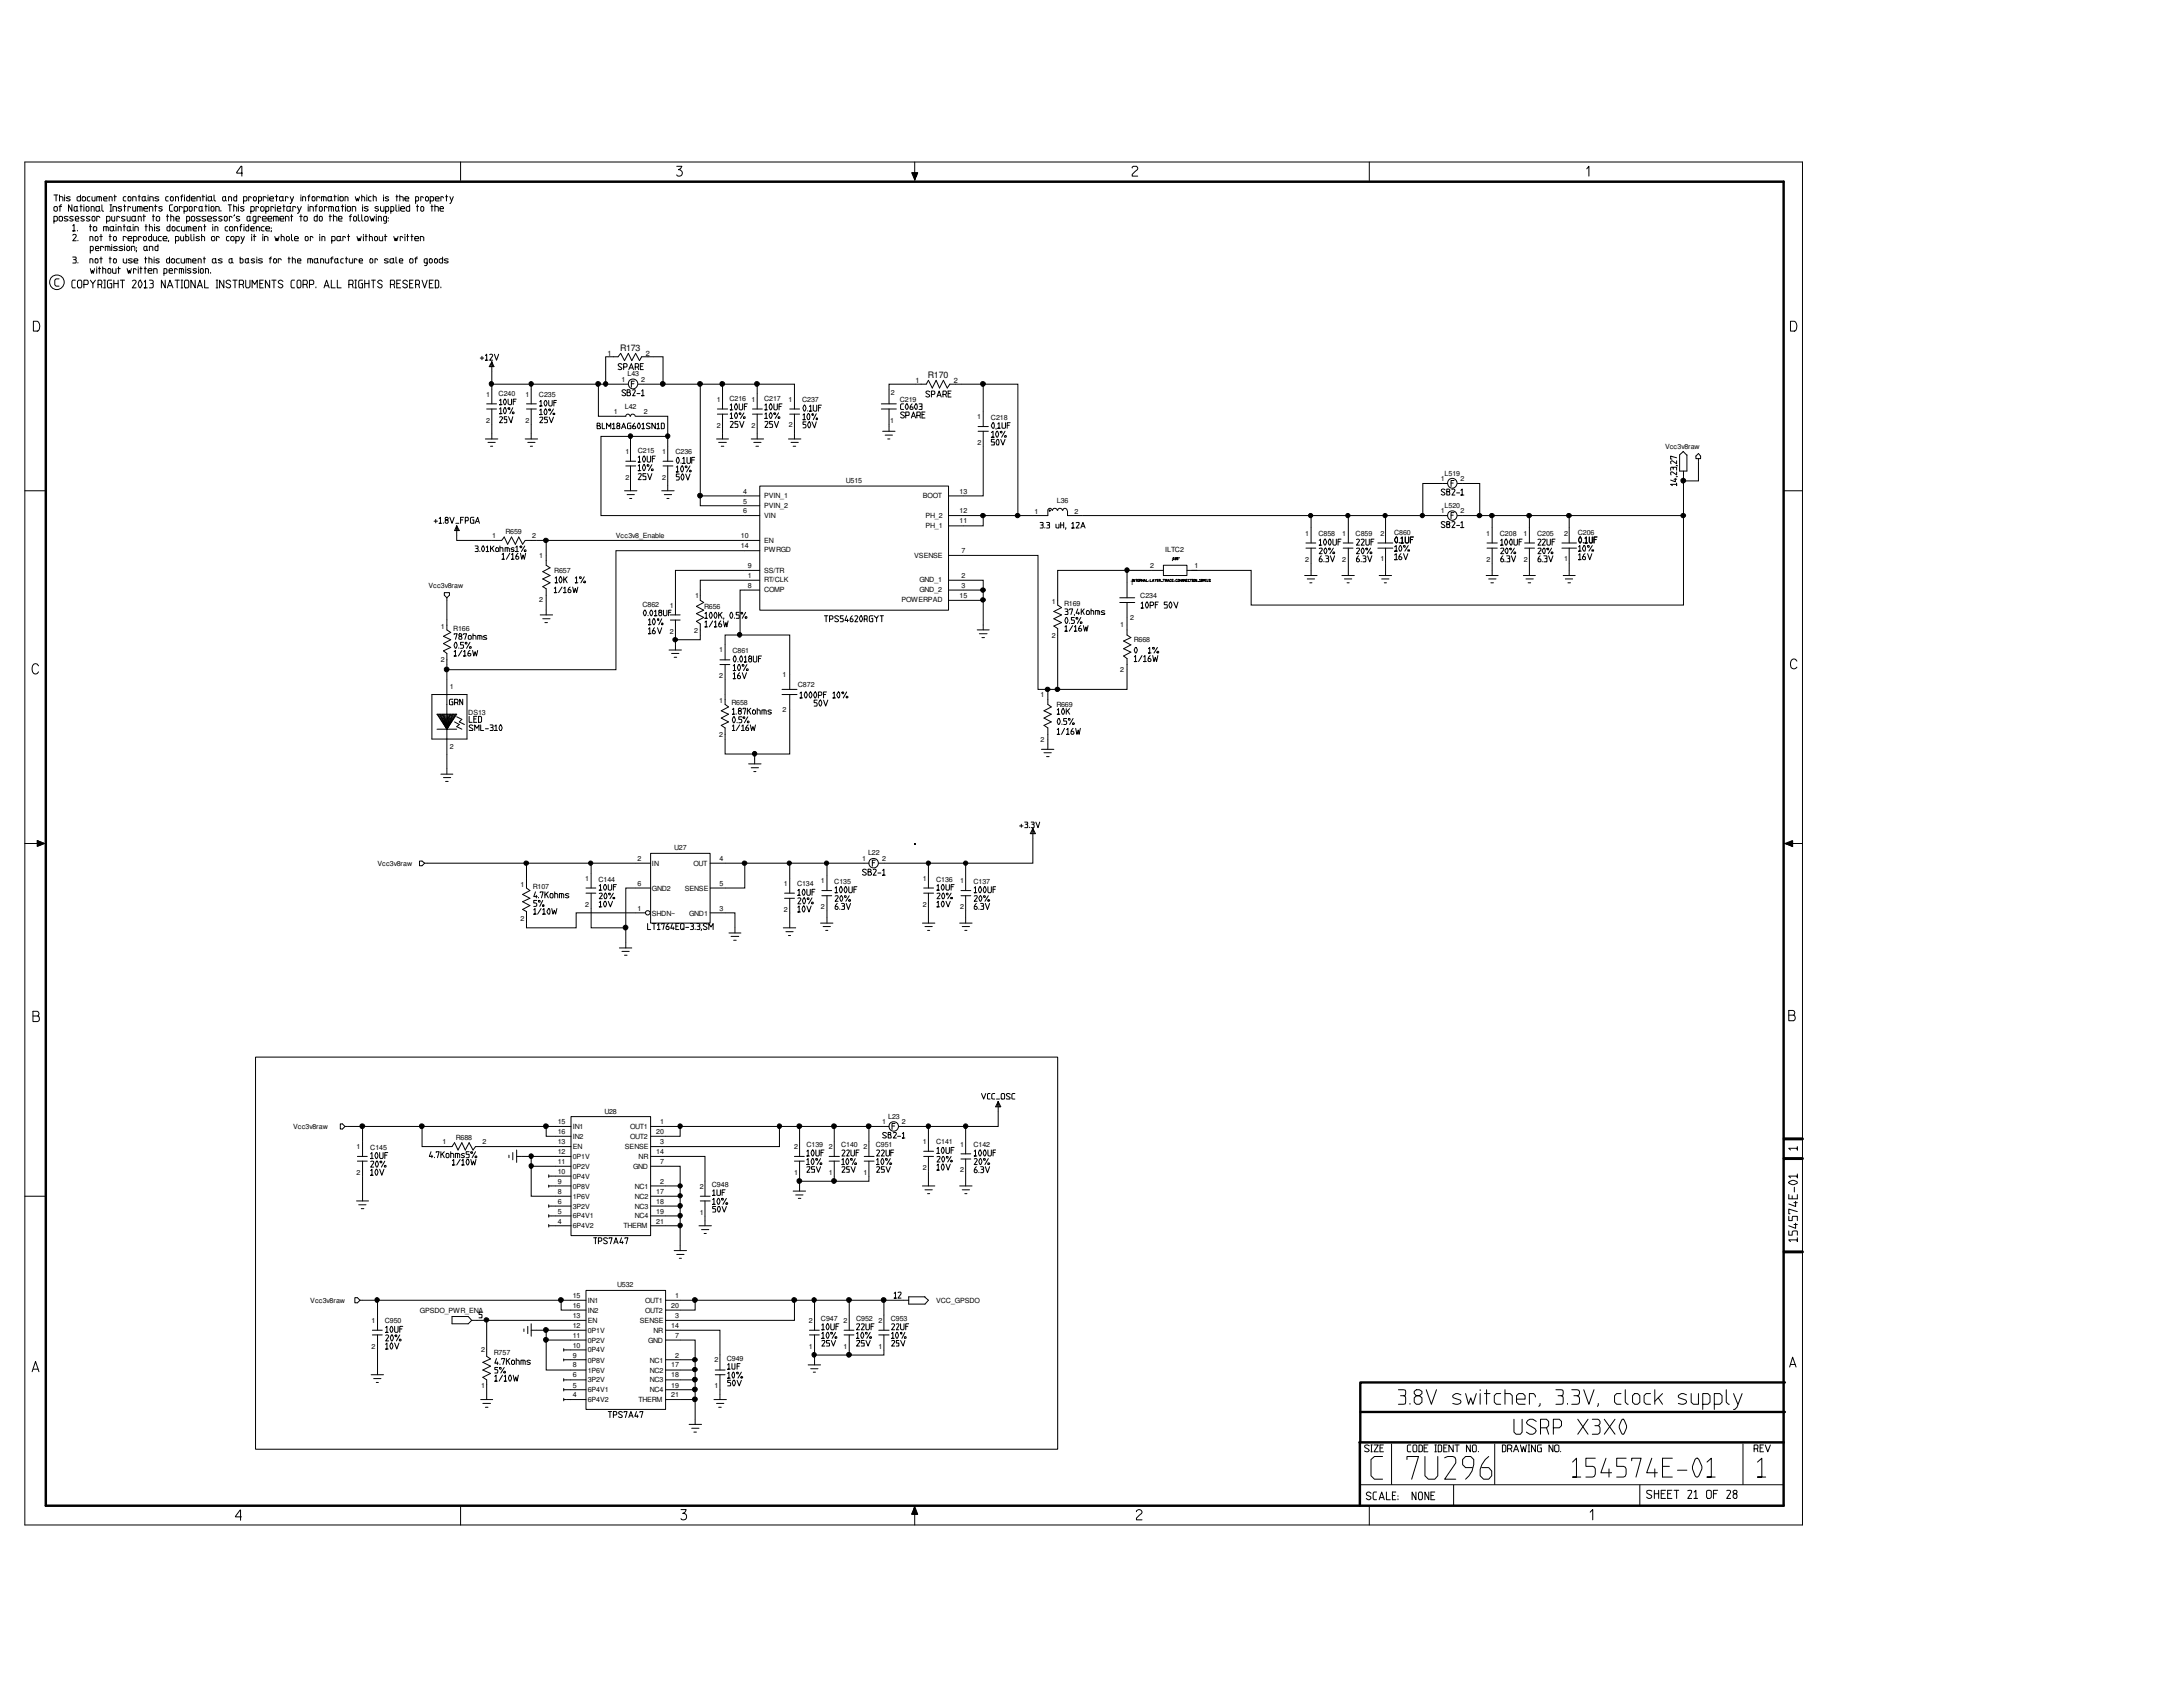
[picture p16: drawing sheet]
<svg xmlns="http://www.w3.org/2000/svg" width="279mm" height="216mm" viewBox="0 0 279 216" stroke-linecap="round" stroke-linejoin="round" font-family="sans-serif">
<defs><g id="words">
<g font-size="1.1">
<text x="79.4" y="44.9">R173</text>
<text x="118.8" y="48.4">R170</text>
</g>
<g font-size=".9">
<text x="77.7" y="45.6">1</text>
<text x="82.7" y="45.6">2</text>
<text x="62.2" y="50.8">1</text>
<text x="63.8" y="50.7">C240</text>
<text x="67.3" y="50.8">1</text>
<text x="69" y="50.9">C235</text>
<text x="78.6" y="53">1</text>
<text x="79.5" y="48.9">1</text>
<text x="80" y="52.3">L42</text>
<text x="80.3" y="48.2">L43</text>
<text x="82.1" y="48.9">2</text>
<text x="82.4" y="53">2</text>
<text x="91.8" y="51.4">1</text>
<text x="93.4" y="51.3">C216</text>
<text x="96.2" y="51.4">1</text>
<text x="97.8" y="51.3">C217</text>
<text x="100.9" y="51.4">1</text>
<text x="102.7" y="51.5">C237</text>
<text x="114" y="50.5">2</text>
<text x="115.2" y="51.4">C219</text>
<text x="117.2" y="49.1">1</text>
<text x="122.1" y="49.1">2</text>
<text x="125.1" y="53.6">1</text>
<text x="126.8" y="53.7">C218</text>
<text x="62.2" y="54.1">2</text>
<text x="67.3" y="54.1">2</text>
<text x="80" y="58">1</text>
<text x="81.6" y="58">C215</text>
<text x="84.8" y="58">1</text>
<text x="86.4" y="58.2">C236</text>
<text x="91.8" y="54.8">2</text>
<text x="96.2" y="54.8">2</text>
<text x="101" y="54.7">2</text>
<text x="114" y="54.2">1</text>
<text x="125.1" y="56.9">2</text>
<text x="213.1" y="57.4">Vcc3v8raw</text>
<text x="80" y="61.4">2</text>
<text x="84.8" y="61.4">2</text>
<text x="95.1" y="63.2">4</text>
<text x="95.1" y="64.5">5</text>
<text x="95.1" y="65.7">6</text>
<text x="97.8" y="63.7">PVIN_1</text>
<text x="97.8" y="65">PVIN_2</text>
<text x="108.3" y="61.8">U515</text>
<text x="118.1" y="63.7">BOOT</text>
<text x="122.8" y="63.2">13</text>
<text x="122.8" y="65.7">12</text>
<text x="132.4" y="65.8">1</text>
<text x="135.3" y="64.4">L36</text>
<text x="137.5" y="65.8">2</text>
<text x="184.4" y="65.7">1</text>
<text x="184.4" y="61.6">1</text>
<text x="184.9" y="65">L520</text>
<text x="184.9" y="60.9">L519</text>
<text x="186.9" y="65.7">2</text>
<text x="186.9" y="61.6">2</text>
<text x="63" y="68.9">1</text>
<text x="64.7" y="68.3">R659</text>
<text x="68.1" y="68.9">2</text>
<text x="69" y="71.4">1</text>
<text x="78.8" y="68.9">Vcc3v8_Enable</text>
<text x="94.8" y="68.9">10</text>
<text x="94.8" y="70.1">14</text>
<text x="97.8" y="66.3">VIN</text>
<text x="97.8" y="70.7">PWRGD</text>
<text x="97.8" y="69.4">EN</text>
<text x="117" y="71.4">VSENSE</text>
<text x="118.4" y="66.3">PH_2</text>
<text x="118.4" y="67.5">PH_1</text>
<text x="122.8" y="67">11</text>
<text x="123" y="70.8">7</text>
<text x="149.1" y="70.7">ILTC2</text>
<text x="167" y="68.6">1</text>
<text x="167" y="71.9">2</text>
<text x="168.7" y="68.6">C858</text>
<text x="171.8" y="71.9">2</text>
<text x="171.8" y="68.6">1</text>
<text x="173.5" y="68.6">C859</text>
<text x="176.7" y="68.6">2</text>
<text x="176.7" y="71.7">1</text>
<text x="178.4" y="68.5">C860</text>
<text x="190.2" y="68.6">1</text>
<text x="190.3" y="71.9">2</text>
<text x="192" y="68.6">C208</text>
<text x="195" y="68.6">1</text>
<text x="195" y="71.9">2</text>
<text x="196.7" y="68.6">C205</text>
<text x="200.2" y="71.7">1</text>
<text x="200.2" y="68.6">2</text>
<text x="201.9" y="68.5">C206</text>
<text x="54.8" y="75.2">Vcc3v8raw</text>
<text x="69" y="77.1">2</text>
<text x="70.9" y="73.3">R657</text>
<text x="82.2" y="77.7">C862</text>
<text x="85.7" y="77.8">1</text>
<text x="89" y="76.5">1</text>
<text x="90.1" y="78">R656</text>
<text x="95.7" y="75.2">8</text>
<text x="95.7" y="74">1</text>
<text x="95.7" y="72.7">9</text>
<text x="97.8" y="75.8">COMP</text>
<text x="97.8" y="73.3">SS/TR</text>
<text x="97.8" y="74.5">RT/CLK</text>
<text x="115.4" y="77.1">POWERPAD</text>
<text x="117.7" y="74.5">GND_1</text>
<text x="117.7" y="75.8">GND_2</text>
<text x="122.8" y="76.5">15</text>
<text x="123" y="75.2">3</text>
<text x="123" y="74">2</text>
<text x="134.6" y="77.3">1</text>
<text x="136.2" y="77.5">R169</text>
<text x="144.6" y="74.9">1</text>
<text x="145.9" y="76.5">C234</text>
<text x="147.2" y="72.7">2</text>
<text x="152.9" y="72.7">1</text>
<text x="56.4" y="80.4">1</text>
<text x="58" y="80.7">R166</text>
<text x="85.7" y="81.1">2</text>
<text x="88.9" y="81.1">2</text>
<text x="92" y="83.5">1</text>
<text x="93.7" y="83.6">C861</text>
<text x="134.6" y="81.6">2</text>
<text x="143.4" y="80.3">1</text>
<text x="144.6" y="79.4">2</text>
<text x="145.1" y="82.2">R668</text>
<text x="56.4" y="84.8">2</text>
<text x="57.6" y="88.2">1</text>
<text x="92" y="86.8">2</text>
<text x="92" y="90">1</text>
<text x="100.1" y="86.6">1</text>
<text x="102.1" y="87.9">C872</text>
<text x="133.2" y="89.2">1</text>
<text x="143.4" y="86">2</text>
<text x="57.6" y="95.8">2</text>
<text x="59.9" y="91.5">DS13</text>
<text x="92" y="94.3">2</text>
<text x="93.6" y="90.3">R658</text>
<text x="100.1" y="91.1">2</text>
<text x="133.2" y="94.9">2</text>
<text x="135.2" y="90.4">R669</text>
<text x="48.3" y="110.9">Vcc3v8raw</text>
<text x="66.6" y="113.5">1</text>
<text x="68.2" y="113.8">R107</text>
<text x="74.9" y="112.7">1</text>
<text x="76.6" y="112.8">C144</text>
<text x="81.6" y="110.2">2</text>
<text x="81.6" y="113.4">6</text>
<text x="83.4" y="110.9">IN</text>
<text x="86.3" y="108.8">U27</text>
<text x="88.8" y="110.9">OUT</text>
<text x="92.1" y="113.4">5</text>
<text x="92.1" y="110.2">4</text>
<text x="100.3" y="113.4">1</text>
<text x="102" y="113.4">C134</text>
<text x="105.1" y="113">1</text>
<text x="106.8" y="113.1">C135</text>
<text x="110.3" y="110.2">1</text>
<text x="111.1" y="109.5">L22</text>
<text x="112.9" y="110.2">2</text>
<text x="118.1" y="112.7">1</text>
<text x="119.8" y="112.8">C136</text>
<text x="122.9" y="113">1</text>
<text x="124.6" y="113.1">C137</text>
<text x="66.6" y="117.8">2</text>
<text x="74.9" y="116.1">2</text>
<text x="81.6" y="116.6">1</text>
<text x="83.4" y="117.2">SHDN~</text>
<text x="83.4" y="114">GND2</text>
<text x="87.7" y="114">SENSE</text>
<text x="88.2" y="117.2">GND1</text>
<text x="92.1" y="116.6">3</text>
<text x="100.3" y="116.7">2</text>
<text x="105.1" y="116.4">2</text>
<text x="118.1" y="116.1">2</text>
<text x="122.9" y="116.4">2</text>
<text x="71.4" y="143.9">15</text>
<text x="77.4" y="142.5">U28</text>
<text x="84.5" y="143.9">1</text>
<text x="112.9" y="143.9">1</text>
<text x="113.7" y="143.2">L23</text>
<text x="115.4" y="143.9">2</text>
<text x="37.5" y="144.5">Vcc3v8raw</text>
<text x="45.6" y="147">1</text>
<text x="47.4" y="147.1">C145</text>
<text x="56.6" y="146.4">1</text>
<text x="58.3" y="145.9">R688</text>
<text x="61.7" y="146.4">2</text>
<text x="71.4" y="149">11</text>
<text x="71.4" y="147.7">12</text>
<text x="71.4" y="145.1">16</text>
<text x="71.4" y="146.4">13</text>
<text x="73.3" y="144.5">IN1</text>
<text x="73.3" y="145.8">IN2</text>
<text x="73.3" y="147.1">EN</text>
<text x="73.3" y="148.3">0P1V</text>
<text x="73.3" y="149.6">0P2V</text>
<text x="80" y="147.1">SENSE</text>
<text x="80.6" y="144.5">OUT1</text>
<text x="80.6" y="145.8">OUT2</text>
<text x="81" y="149.6">GND</text>
<text x="81.7" y="148.3">NR</text>
<text x="84" y="145.1">20</text>
<text x="84" y="147.7">14</text>
<text x="84.5" y="146.4">3</text>
<text x="84.5" y="149">7</text>
<text x="101.6" y="147">2</text>
<text x="103.2" y="146.8">C139</text>
<text x="106.1" y="147">2</text>
<text x="107.7" y="146.8">C140</text>
<text x="110.5" y="147">2</text>
<text x="112.1" y="146.8">C951</text>
<text x="118.1" y="146.4">1</text>
<text x="118.1" y="149.8">2</text>
<text x="119.8" y="146.5">C141</text>
<text x="122.9" y="146.7">1</text>
<text x="124.6" y="146.8">C142</text>
<text x="45.6" y="150.4">2</text>
<text x="71.4" y="155.3">5</text>
<text x="71.4" y="154">6</text>
<text x="71.4" y="152.8">8</text>
<text x="71.4" y="151.5">9</text>
<text x="71.4" y="150.2">10</text>
<text x="73.3" y="150.8">0P4V</text>
<text x="73.3" y="152.2">0P8V</text>
<text x="73.3" y="153.4">1P6V</text>
<text x="73.3" y="154.7">3P2V</text>
<text x="73.3" y="155.9">6P4V1</text>
<text x="81.2" y="152.2">NC1</text>
<text x="81.2" y="153.4">NC2</text>
<text x="81.2" y="154.7">NC3</text>
<text x="81.2" y="155.9">NC4</text>
<text x="84" y="155.3">19</text>
<text x="84" y="154">18</text>
<text x="84" y="152.8">17</text>
<text x="84.5" y="151.5">2</text>
<text x="89.6" y="152.1">2</text>
<text x="89.6" y="155.4">1</text>
<text x="91.1" y="151.9">C948</text>
<text x="101.6" y="150.4">1</text>
<text x="106.1" y="150.4">1</text>
<text x="110.5" y="150.4">1</text>
<text x="122.9" y="150">2</text>
<text x="71.4" y="156.6">4</text>
<text x="73.3" y="157.2">6P4V2</text>
<text x="79.8" y="157.2">THERM</text>
<text x="84" y="156.6">21</text>
<text x="39.7" y="166.7">Vcc3v8raw</text>
<text x="53.7" y="168">GPSDO_PWR_ENA</text>
<text x="73.3" y="166.1">15</text>
<text x="73.3" y="167.4">16</text>
<text x="75.2" y="166.7">IN1</text>
<text x="79" y="164.8">U532</text>
<text x="82.6" y="166.7">OUT1</text>
<text x="85.9" y="167.4">20</text>
<text x="86.4" y="166.1">1</text>
<text x="119.8" y="166.7">VCC_GPSDO</text>
<text x="47.6" y="172.6">2</text>
<text x="47.6" y="169.3">1</text>
<text x="49.3" y="169.4">C950</text>
<text x="61.6" y="173.1">2</text>
<text x="63.2" y="173.5">R757</text>
<text x="73.3" y="168.7">13</text>
<text x="73.3" y="169.9">12</text>
<text x="73.3" y="171.2">11</text>
<text x="73.3" y="172.5">10</text>
<text x="73.3" y="173.7">9</text>
<text x="75.2" y="168">IN2</text>
<text x="75.2" y="169.3">EN</text>
<text x="75.2" y="170.6">0P1V</text>
<text x="75.2" y="171.8">0P2V</text>
<text x="75.2" y="173.1">0P4V</text>
<text x="81.9" y="169.3">SENSE</text>
<text x="82.6" y="168">OUT2</text>
<text x="82.9" y="171.8">GND</text>
<text x="83.7" y="170.6">NR</text>
<text x="85.9" y="169.9">14</text>
<text x="86.4" y="171.2">7</text>
<text x="86.4" y="173.7">2</text>
<text x="86.4" y="168.7">3</text>
<text x="103.5" y="169.3">2</text>
<text x="103.5" y="172.6">1</text>
<text x="105.1" y="169">C947</text>
<text x="108" y="172.6">1</text>
<text x="108" y="169.3">2</text>
<text x="109.6" y="169">C952</text>
<text x="112.4" y="172.6">1</text>
<text x="112.4" y="169.3">2</text>
<text x="114" y="169">C953</text>
<text x="61.6" y="177.7">1</text>
<text x="73.3" y="175">8</text>
<text x="73.3" y="176.3">6</text>
<text x="73.3" y="177.6">5</text>
<text x="73.3" y="178.8">4</text>
<text x="75.2" y="174.4">0P8V</text>
<text x="75.2" y="175.7">1P6V</text>
<text x="75.2" y="176.9">3P2V</text>
<text x="75.2" y="178.2">6P4V1</text>
<text x="75.2" y="179.4">6P4V2</text>
<text x="81.7" y="179.4">THERM</text>
<text x="83.2" y="174.4">NC1</text>
<text x="83.2" y="175.7">NC2</text>
<text x="83.2" y="176.9">NC3</text>
<text x="83.2" y="178.2">NC4</text>
<text x="85.9" y="175">17</text>
<text x="85.9" y="176.3">18</text>
<text x="85.9" y="177.6">19</text>
<text x="85.9" y="178.8">21</text>
<text x="91.4" y="177.7">1</text>
<text x="91.4" y="174.3">2</text>
<text x="93" y="174.1">C949</text>
</g>
</g></defs>
<g fill="none" stroke="#000" stroke-width=".13">
<path d="M3.2 20.7h227.5v174.5h-227.5zM6.9 26.5l.2-.1 .2 .1v.4l-.1 .1-.3-.1zM6.9 28.3h.3l.1-.1v-.4l-.1-.1h-.3v.9M6.9 25h.5M7.2 25v.7M7.6 35.7h-.4l-.2 .2v.6l.2 .1h.4M7.6 26.4h.3M7.6 25.2h.3l.2 .1v.4M7.6 25v.7M7.7 27.7h.2l.1 .1v.4l-.1 .1h-.2l-.1-.1v-.4zM7.9 26.2l-.2 .1v.7M8.3 25h.1"/>
<path d="M8.3 25.2v.5M8.7 27.7h-.3l-.2 .1 .1 .2 .4 .1v.1l-.2 .1-.3-.1M9 25.2h-.3l-.2 .1 .4 .2v.2h-.4M9.2 26.2v.8l-.4-.8v.8M9.3 32.9h.4l.1 .2-.2 .1M9.3 28.9l.2-.2v.9h-.2h.3M9.3 30.1l.1-.1 .4 .1v.2l-.5 .5h.5M9.4 27.7h-.3l-.2 .1 .1 .2 .3 .1 .1 .1-.2 .1-.3-.1M9.4 33.2l.4 .1v.3l-.1 .1h-.4M9.6 26.4h.3v.5l-.1 .1-.3-.1v-.4zM9.6 35.9h-.3l-.1 .1v.7l.1 .1h.3M9.6 28h.5v-.2l-.1-.1h-.2l-.2 .1v.4l.2 .1h.3"/>
<path d="M9.9 26.9l.1 .1M9.9 36l.2-.1h.3l.1 .1v.7l-.1 .1h-.3l-.2-.1zM9.9 29.5v.1M10 30.8h.1M10 33.6v.1M10.2 26.4h.3M10.3 25v.7h-.3l-.1-.1v-.3l.1-.1h.3M10.4 26.2v.8M10.5 25.3l.1-.1 .4 .1v.3l-.4 .1-.1-.1zM10.7 36.4h.5l.1-.1v-.3l-.1-.1h-.5v.9M10.7 26.2v.1M10.7 26.4v.6"/>
<path d="M10.8 27.7h-.3l-.1 .1v.2l.3 .1 .1 .1-.2 .1-.2-.1M11.1 26.4l.3 .1v.4l-.1 .1-.3-.1v-.4zM11.5 29h.2M11.5 33.7v-.6h.3l.1 .1v.5M11.5 30.8v-.5h.3l.1 .1v.4M11.5 25.2h-.2l-.1 .1v.3l.1 .1h.2M11.5 27.7h-.3l-.1 .1v.2l.4 .1v.1l-.2 .1-.2-.1M11.6 35.9l.3 .4 .3-.4M11.6 32.1h.2l.1-.1v-.4l-.1-.1h-.2v.9M11.6 34.4l.1 .6 .1-.4 .1 .4 .2-.6M11.6 28.7v.9M11.7 27v-.6h.2l.2 .1v.5"/>
<path d="M11.8 25.2v.4l.1 .1h.3v-.5M11.9 27.7l.3 .1v.4l-.1 .1-.3-.1v-.4zM11.9 36.3v.5M11.9 29.1l.2-.1h.2l.1 .1v.3l-.1 .2h-.2l-.2-.2zM12.2 31.8h.5l-.2-.3h-.2l-.1 .1v.4l.1 .1h.4M12.3 33.1l.2 .1v.4l-.1 .1-.2-.1v-.4zM12.3 30.3l.2 .1v.3l-.1 .1-.2-.1v-.3zM12.3 26.5l.1-.1h.3v.5l-.1 .1h-.2l-.1-.1zM12.4 25.7v-.5h.5l.1 .1v.4M12.4 34.2h.1M12.4 34.4v.6M12.5 36.4h.4l.1-.1v-.3l-.1-.1h-.4v.9"/>
<path d="M12.6 34.4h.3M12.7 25.2v.5M12.7 34.2v.8M12.7 26.9l.1 .1M12.8 27.9l-.1-.2h-.3v.6M12.8 33.1h.3M12.8 30.3h.3M12.9 36.4l.1 .4M12.9 30v.8M12.9 32.9v.8M13 26.2v.7l.3 .1M13.1 34.4h.3l.1 .1v.5"/>
<path d="M13.1 34.2v.8M13.3 31.7l-.2-.2h-.2v.6M13.3 29.6v-.6h.5l.1 .1v.5M13.3 25.4h.4l-.1-.2h-.2l-.1 .1v.3l.1 .1h.3M13.3 36.8h.2M13.3 35.9h.2M13.4 35.9v.9M13.5 32.1v-.6h.5l.1 .1v.5M13.6 29v.6M13.6 28.3h.4l.1-.1v-.4l-.1-.1h-.4v.9M13.8 34.5l.1-.1 .3 .1v.4l-.1 .1-.3-.1zM13.8 31.5v.6"/>
<path d="M14 25.7v-.5h.2l.2 .1v.4M14 33.1h.2M14 30.3h.2M14.1 29.1l.1-.1h.3v.4l-.1 .2h-.2l-.1-.2zM14.1 30v.8M14.1 32.9v.8M14.1 27h.2M14.1 26.2h.2M14.2 26.2v.8M14.3 35.9h-.4l-.1 .1v.7l.1 .1h.4v-.5h-.2M14.3 27.7v.5l.1 .1h.3v-.6M14.3 31.3v.1"/>
<path d="M14.3 31.5v.6M14.4 34.4v.5l.1 .1h.3v-.6M14.5 27v-.6h.3l.1 .1v.5M14.5 30.4l.1-.1 .3 .1v.3l-.1 .1-.3-.1zM14.5 29.4l.1 .2M14.6 35.9v.9M14.6 36.3h.5M14.6 25.2h.3M14.6 33.1l.3 .1v.4l-.1 .1-.3-.1v-.4zM14.7 25v.7M14.8 28.7v.1M14.8 29v.6"/>
<path d="M15 31.6l-.3-.1-.2 .1 .5 .3v.1h-.5M15.1 34.4h.3M15.1 29.6v-.6h.3l.1 .1v.5M15.1 35.9v.9M15.2 34.2v.8M15.3 27.9l-.1-.2h-.2v.6M15.4 35.9h.5M15.6 26.5l-.3-.1-.2 .1 .1 .1 .4 .2v.1l-.2 .1-.3-.1M15.7 35.9v.9M15.7 31.6l-.3-.1-.2 .1 .5 .3v.1h-.5M15.8 33.1v.5l.1 .1h.3v-.6M15.8 29h.3"/>
<path d="M15.8 26.4h.3M15.9 28.7v.9M15.9 26.2v.8M15.9 31.3v.1M15.9 31.5v.6M16 27.7h-.3l-.1 .1v.2l.3 .1 .1 .1-.2 .1-.2-.1M16.1 25.2h-.2l-.1 .1v.3l.1 .1h.2M16.2 30.4l-.1-.1h-.3v.5M16.3 34.4l.1 .6 .1-.4 .2 .4 .1-.6M16.3 29.1l.1-.1h.3v.4l-.2 .2-.2-.2zM16.3 27.7v.5l.1 .1h.3v-.6M16.3 31.5l.3 .1v.4l-.1 .1-.3-.1v-.4z"/>
<path d="M16.4 30.5h.5l-.1-.2h-.3l-.1 .1v.3l.1 .1h.4M16.5 25.2l.3 .1v.3l-.1 .1-.3-.1v-.3zM16.7 29.4l.1 .2M16.7 26.6l-.1-.2h-.2v.6M16.8 32.1v-.6h.3l.2 .1v.5M16.9 36l.4-.1 .1 .1-.5 .8h.5M16.9 33.2h-.4v.1l.4 .1v.2l-.1 .1-.4-.1M17 25.7v-.5h.3l.1 .1v.4M17 26.4v.5l.1 .1h.3v-.6M17 27.7h.3v.5l-.1 .1h-.2l-.1-.1v-.4zM17 28.7v.1M17 29v.6"/>
<path d="M17.1 30.8h.3l.1-.1v-.3l-.1-.1h-.3v.8M17.1 33.4h.5l-.1-.3h-.2l-.2 .1v.4l.2 .1h.3M17.3 29.6v-.6h.3l.1 .1v.5M17.3 28.2l.1 .1M17.4 34.5l-.1-.1h-.2v.6M17.5 32l-.1 .2M17.5 31.7h.1M17.6 27v-.6h.5l.1 .1v.5M17.7 28.3v-.6h.3l.1 .1v.5M17.7 34.2h.1M17.7 34.4v.6M17.7 25.2h.3"/>
<path d="M17.8 36l.2-.1 .2 .4-.3 .5a.68 .68 0 0 1-.1-.8zM17.8 25v.7M17.9 34.4h.3M17.9 26.4v.6M18 34.2v.8M18.1 30.4l-.1-.1h-.2v.5M18.3 25.2h.3v.4l-.1 .1-.3-.1v-.3zM18.3 27.7h.3M18.4 30.4l.1-.1 .2 .1v.3l-.1 .1-.2-.1zM18.4 26.7h.5l-.1-.3-.4 .1v.4l.2 .1h.3M18.4 27.5v.8M18.5 36.1l.1-.2v.9h-.1h.3"/>
<path d="M18.5 34.4h.2M18.5 31.5h.3v.5l-.1 .1-.3-.1v-.4zM18.5 33.1h.3M18.6 34.2v.8M18.6 29h.2M18.6 25.6l.1 .1M18.6 32.9v.8M18.7 28.7v.9M18.8 32l.1 .1M19 34.6h.4l-.1-.2-.3 .1v.4l.1 .1h.3M19 25h.1M19 25.2v.5"/>
<path d="M19.1 33.1h.2l.1 .1v.5M19.1 32.9v.8M19.1 35.9h.3a.23 .23 0 0 1 .2 .2 .23 .23 0 0 1-.2 .2M19.1 32.1v-.6h.3l.2 .1v.5M19.1 29h.3l.1 .1v.5M19.1 27v-.6h.3l.2 .1v.5M19.1 28.7v.9M19.2 25.7v-.5h.3l.1 .1v.4M19.3 36.3h.3v.4l-.2 .1h-.3M19.4 30v.8h-.3l-.1-.1v-.3l.1-.1h.3M19.5 27.7h.3M19.6 30.3v.4l.2 .1h.3v-.5"/>
<path d="M19.6 27.5v.8M19.7 35v-.6h.3l.1 .1v.5M19.7 32.9v.1M19.7 33.1v.6M19.8 28.7v.1M19.8 29v.6M19.8 26.4h.3M19.9 26.2v.8M20 27.8l.2-.1 .2 .1v.4l-.1 .1-.3-.1zM20.2 31.3v.8h-.3l-.1-.1v-.4l.1-.1h.3M20.3 25.2a.31 .31 0 0 0-.5 .1l.5 .2v.1a.37 .37 0 0 1-.5 .1M20.4 33.2h-.4l-.1 .1 .5 .3-.2 .1-.3-.1"/>
<path d="M20.4 29.1h-.3v.1l.3 .1v.1l-.1 .2-.3-.1M20.7 30.3h-.3l-.1 .1v.3l.1 .1h.3M20.8 26.5l-.3-.1-.2 .1 .1 .1 .3 .2 .1 .1-.2 .1-.3-.1M20.9 30.5h.5l-.1-.2h-.3l-.1 .1v.3l.1 .1h.4M21 35h.3l.1-.1v-.4l-.1-.1h-.3v.9M21.1 35.9v.9l-.4-.9v.9M21.3 27.7h.3M21.4 36.8l.3-.9 .4 .9M21.4 27.5v.8M21.5 25.2h-.2l-.1 .1v.3l.1 .1h.2M21.6 30.8l-.1 .1M21.6 36.6h.4"/>
<path d="M21.6 34.6h.5l-.1-.2h-.3l-.1 .1v.4l.1 .1h.4M21.7 32.9v.8h-.3l-.1-.1v-.4l.1-.1h.3M21.7 28.7v.9h-.2l-.1-.2v-.3l.1-.1h.2M21.9 27.7h.2l.1 .1v.5M21.9 27.5v.8M21.9 33.2l.2-.1 .3 .1v.4l-.2 .1-.3-.1zM21.9 25.2l.3 .1v.3l-.1 .1-.3-.1v-.3zM22 29.1l.1-.1 .3 .1v.3l-.1 .2-.3-.2zM22.1 26.2h-.3l-.1 .1v.6l.1 .1h.3M22.3 26.5l.2-.1 .2 .1v.4l-.1 .1-.3-.1zM22.4 35.9h.6M22.5 30.8h.3l.1-.1v-.3l-.1-.1h-.3v.8"/>
<path d="M22.5 25.7v-.5h.2l.1 .1v.4M22.5 28h.5v-.2l-.2-.1h-.2l-.1 .1v.4l.1 .1h.4M22.7 34.5l-.1-.1h-.2v.6M22.7 35.9v.9M23 35v-.6h.4l.1 .1v.5M23 33.1h-.3l-.1 .1v.4l.1 .1h.3M23 29l-.4 .1v.3l.4 .2M23.1 30.3v.4l.1 .1h.3v-.5M23.1 25.2h.3M23.2 33.1v.5l.1 .1h.3v-.6M23.2 36.8h.2M23.2 35.9h.2"/>
<path d="M23.2 29v.4l.1 .2h.4v-.6M23.2 34.4v.6M23.3 35.9v.9M23.3 26.6l-.1-.2h-.2v.6M23.4 25l-.2 .1v.6M23.6 27h.3l.1-.1v-.4l-.1-.1h-.3v.9M23.6 25h.1M23.6 25.2v.5M23.7 35.9h.4l.1 .1v.7l-.1 .1h-.4l-.1-.1v-.7zM23.8 30v.8h.3l.1-.1v-.3l-.1-.1h-.3M23.8 34.2h.1M23.8 34.4v.6"/>
<path d="M23.8 33.7v-.6h.5l.1 .1v.5M23.9 29.6v-.6h.4l.1 .1v.5M23.9 28.3h.3l.1-.1v-.4l-.1-.1h-.3v.9M24.1 33.1v.6M24.2 29v.6M24.3 25v.7h-.3l-.1-.1v-.3l.1-.1h.3M24.3 26.4l.3 .1v.4l-.1 .1-.3-.1v-.4zM24.4 34.4h-.2l-.2 .1 .1 .1 .3 .1v.2l-.1 .1-.3-.1M24.4 30v.7l.2 .1M24.5 25.4h.5l-.1-.2h-.3l-.1 .1v.3l.1 .1h.4M24.6 27.7h.2l.1 .1v.4l-.1 .1h-.2l-.1-.1v-.4zM24.7 33.4h.4l-.1-.3h-.2l-.1 .1v.4l.1 .1h.3"/>
<path d="M24.7 29.3h.4l-.1-.3h-.2l-.1 .1v.3l.1 .2h.3M24.8 30v.1M24.8 30.3v.5M25 35.9v.9l-.6-.9v.9M25.1 34.4h-.2l-.2 .1 .1 .1 .3 .1v.2l-.1 .1-.3-.1M25.2 25.7v-.5h.3l.1 .1v.4M25.2 26.6l-.1-.2h-.2v.6M25.3 36.8l.3-.9 .3 .9M25.4 33.7v-.6h.2l.1 .1v.5M25.4 36.6h.4M25.4 29.6v-.6h.3l.1 .1v.5M25.4 34.2h.1"/>
<path d="M25.4 34.4v.6M25.5 30.3h-.2l-.2 .1 .4 .3-.1 .1h-.3M25.6 26.4h.3v.5l-.2 .1-.2-.1v-.4zM25.6 34.5l.1-.1 .3 .1v.4l-.1 .1-.3-.1zM25.6 27.7a.31 .31 0 0 0-.5 .2l.5 .3a.36 .36 0 0 1-.5 0M25.8 30.3h.3l.1 .1v.4M25.8 30v.8M25.9 25.2h.3M25.9 26.9l.1 .1M26 25v.7M26 33.1h.3M26.1 29h.3"/>
<path d="M26.1 32.9v.8M26.2 35.9v.9h.5M26.2 28.7v.9M26.2 26.4h.3M26.3 35v-.6h.3l.1 .1v.5M26.4 27.7a.31 .31 0 0 0-.5 .2l.5 .3a.36 .36 0 0 1-.5 0M26.4 26.2v.8M26.4 25h.1M26.4 25.2v.5M26.6 28h.5v-.2l-.2-.1h-.2l-.1 .1v.4l.1 .1h.4M26.6 25.3l.1-.1h.4v.4l-.4 .1-.1-.1zM26.7 26.2v.1"/>
<path d="M26.7 26.4v.6M27 34.9v.1M27.1 30.4l.1-.1h.2l.1 .1v.3l-.1 .1h-.2l-.1-.1zM27.1 25.6l.1 .1M27.1 26.4l.3 .1v.4l-.1 .1-.3-.1v-.4zM27.2 28.7v.1M27.2 29v.6M27.3 33.1h.3v.5l-.1 .1h-.2l-.1-.1v-.4zM27.4 25v.6l.2 .1M27.5 29.6v-.6h.3l.1 .1v.5M27.6 27v-.6h.3l.2 .1v.5M27.6 33.6l.1 .1"/>
<path d="M27.7 36.8h.2M27.7 35.9h.2M27.7 27.7h-.3l-.1 .1v.2l.4 .1v.1l-.1 .1-.3-.1M27.8 35.9v.9M28.1 30.4l-.2-.1h-.2v.5M28.3 26.9v.1M28.4 33.2l-.2-.1-.3 .1 .5 .2v.2h-.5M28.4 27.7h-.2l-.2 .1 .1 .2 .3 .1v.1l-.1 .1-.3-.1M28.6 25.2h.3v.4l-.1 .1-.3-.1v-.3zM28.7 35.9v.9l-.6-.9v.9M28.8 27.7l.3 .1v.4l-.1 .1-.3-.1v-.4zM28.9 25.6l.1 .1"/>
<path d="M29.1 29h-.2l-.1 .1v.3l.1 .2h.2M29.2 26.2h.4M29.3 25.7v-.5h.2l.1 .1v.4M29.3 30.3h-.2l-.1 .1v.3l.1 .1h.2M29.4 29.1l.1-.1h.2l.1 .1v.3l-.1 .2h-.2l-.1-.2zM29.4 33.1h.3v.5l-.1 .1-.3-.1v-.4zM29.4 26.2v.8M29.5 36l-.1-.1h-.3l-.2 .2 .1 .1 .5 .3v.2l-.1 .1h-.3l-.2-.1M29.5 30.4l.2-.1 .3 .1v.3l-.1 .1-.4-.1zM29.7 27.9l-.1-.2h-.2v.6M29.7 33.6l.2 .1M29.8 35.9h.5"/>
<path d="M29.9 26.4h.3l.1 .1v.5M29.9 26.2v.8M30 29.6v-.6h.3l.1 .1v.5M30 27.5l-.1 .1M30.1 35.9v.9M30.2 30.8h.3l.1-.1v-.3l-.1-.1h-.3v.8M30.3 25v.7h-.3l-.1-.1v-.3l.1-.1h.3M30.5 26.2v.1M30.5 26.4v.6M30.6 36.4h.5l.1-.1v-.3l-.1-.1h-.5v.9M30.7 27.7h-.3l-.2 .1 .1 .2 .3 .1 .1 .1-.2 .1-.3-.1M30.7 29h.3"/>
<path d="M30.7 32.9v.8h.3l.1-.1v-.4l-.1-.1h-.3M30.8 30.3l.3 .5M31 28.7l-.2 .1v.8M31 22.2h-.7l.5-.9h.2v1.2M31.1 36.4l.1 .4M31.2 25.7h.3l.1-.1v-.3l-.1-.1h-.3v.8M31.2 26.5l-.2-.1-.2 .1v.1l.4 .2v.1l-.1 .1-.3-.1M31.2 28.7v.1M31.2 29v.6M31.3 30.3l-.3 .7-.2 .1M31.4 35.9v.8l.2 .1h.2l.2-.1v-.8M31.5 33.1h.3v.5l-.1 .1-.3-.1v-.4z"/>
<path d="M31.7 27.7h.3v.5l-.1 .1-.3-.1v-.4zM31.8 33.6l.1 .1M31.8 28.7v.9h-.2l-.2-.2v-.3l.2-.1h.2M32 28.2l.1 .1M32.1 29.3h.4l-.1-.3h-.2l-.1 .1v.3l.1 .2h.3M32.1 27h.3l.1-.1v-.4l-.1-.1h-.3v.9M32.2 25.3l-.2-.1h-.2v.5M32.2 30v.1M32.2 30.3v.5M32.3 36.8v-.9l.3 .5 .3-.5v.9M32.4 25.3l.1-.1 .3 .1v.3l-.1 .1-.3-.1zM32.4 30.3h.4"/>
<path d="M32.5 30v.8M32.6 33.2l-.3-.1-.1 .1v.1l.3 .1v.2h-.3M32.8 28.3h-.3l-.1-.1v-.4l.1-.1h.3v.8l-.1 .1h-.3M32.8 29.6v-.6h.3l.1 .1v.5M32.9 32.9v.1M32.9 33.1v.6M33.1 25.7h.3l.1-.1v-.3l-.1-.1h-.3v.8M33.1 26.6l-.1-.2h-.2v.6M33.3 36.3h.3M33.4 27.9l-.1-.2h-.3v.6M33.5 26.4l.3 .1v.4l-.2 .1-.2-.1v-.4zM33.6 33.2a.31 .31 0 0 0-.5 .1l.4 .1 .1 .2a.36 .36 0 0 1-.5 0"/>
<path d="M33.6 28h.5v-.2l-.1-.1h-.3l-.1 .1v.4l.1 .1h.4M33.6 30v.1M33.6 30.3v.5M33.7 35.9h-.4v.9h.4M33.8 29l-.4 .1v.3l.4 .2M33.9 30.8v-.5h.2l.2 .1v.4M34 29.3h.5l-.1-.3h-.3l-.1 .1v.3l.1 .2h.4M34 27h.3l.1-.1v-.4l-.1-.1h-.3v.9M34.1 25.3l-.1-.1h-.3v.5M34.3 28h.5v-.2l-.1-.1h-.3l-.1 .1v.4l.1 .1h.4M34.3 25h.1M34.3 25.2v.5"/>
<path d="M34.5 33.1h.2M34.5 35.9v.9l-.5-.9v.9M34.5 25.4h.5l-.1-.2-.4 .1v.3l.2 .1h.3M34.7 32.9l-.1 .1v.7M34.7 29.5v.2M34.7 29.2h.1M34.8 35.9h.5M35 26.6l-.1-.2h-.2v.6M35 28.3v-.6h.5l.1 .1v.5M35.1 35.9v.9M35.1 33.1l.3 .1v.4l-.1 .1-.3-.1v-.4zM35.2 30.3l.1 .5 .1-.3 .2 .3 .1-.5"/>
<path d="M35.2 25.2h.4M35.2 26.2v.1M35.2 26.4v.6M35.3 27.7v.6M35.4 25v.7M35.5 26.7h.4l-.1-.3h-.2l-.1 .1v.4l.1 .1h.3M35.8 25.3l.1-.1h.3v.4l-.3 .1-.1-.1zM35.8 28h.5v-.2l-.1-.1h-.3l-.1 .1v.4l.1 .1h.4M36 33.3l-.1-.2h-.3v.6M36 30.3h.3l.1 .1v.4M36 30v.8M36.2 36l-.2-.1h-.2l-.2 .2 .1 .1 .5 .3v.2l-.4 .1-.2-.1"/>
<path d="M36.2 25.6l.1 .1M36.2 26.4h.3M36.3 26.2v.8M36.5 28.3v-.6h.3l.2 .1v.5M36.7 30.4l.1-.1 .2 .1v.3l-.1 .1-.2-.1zM36.7 26.5l.1-.1h.3v.5l-.1 .1h-.2l-.1-.1zM36.9 25.3l-.1-.1h-.3v.5M36.9 33.1h.2M37 32.9v.8M37.1 25.2l.3 .5M37.1 26.9l.2 .1M37.2 27.7h.3"/>
<path d="M37.3 30v.7l.2 .1M37.3 27.5v.8M37.4 33.1h.3l.1 .1v.5M37.4 32.9v.8M37.6 25.2l-.3 .7-.2 .1M37.7 35.9h-.3l-.1 .1v.7l.1 .1h.3M37.7 30.5h.5v-.1l-.2-.1h-.2l-.1 .1v.3l.1 .1h.4M37.9 26.6l-.2-.2h-.2v.6M38.1 33.4h.4l-.1-.3h-.2l-.1 .1v.4l.1 .1h.3M38.1 26.4l.2 .6M38.1 35.9h.3l.1 .1v.7l-.1 .1h-.3l-.1-.1v-.7zM38.3 27.7h.4"/>
<path d="M38.5 25h.1M38.5 25.2v.5M38.5 27.5v.8M38.6 26.4l-.4 .8-.1 .1M38.7 25.7v-.5h.3l.1 .1v.4M38.8 36.4h.4l.1-.1v-.3l-.1-.1h-.4v.9M39 27.7h.2l.1 .1v.4l-.1 .1h-.2l-.1-.1v-.4zM39.2 30.3l.2 .1v.3l-.1 .1-.2-.1v-.3zM39.2 36.4l.1 .4M39.4 33.7v-.6h.5l.1 .1v.5M39.4 25.2h.3M39.4 26.2v.1"/>
<path d="M39.4 26.4v.6M39.6 36.4h.4l.2-.1v-.3l-.2-.1h-.4v.9M39.7 25l-.2 .1v.6M39.7 27v-.6h.2l.2 .1v.5M39.7 33.1v.6M39.9 25.3l.1-.1 .3 .1v.3l-.1 .1-.3-.1zM40 30.4l-.1-.1h-.2v.5M40.3 33.1h.3v.5l-.1 .1h-.2l-.1-.1v-.4zM40.3 26.4h.3M40.4 36.7v.1M40.6 26.2l-.2 .1v.7M40.6 27.5v.8h-.3l-.1-.1v-.4l.1-.1h.3"/>
<path d="M40.6 33.6l.2 .1M40.9 26.5l.1-.1 .3 .1v.4l-.2 .1-.2-.1zM40.9 25.3l-.1-.1h-.3v.5M40.9 30v.1M40.9 30.3v.5M41 27.7l.3 .1v.4l-.2 .1-.2-.1v-.4zM41 33.7v-.6h.3l.1 .1v.5M41.1 25.7v-.5h.5l.1 .1v.4M41.2 30.8v-.5h.3l.1 .1v.4M41.4 25.2v.5M41.5 36.8l.3-.9 .3 .9M41.6 36.6h.4"/>
<path d="M41.6 33.1v.5l.1 .1h.4v-.6M41.9 26.6l-.2-.2h-.2v.6M42 25.3l.1-.1h.3v.4l-.3 .1-.1-.1zM42.1 27v-.6h.5l.1 .1v.5M42.1 27.7h.4M42.2 27.5v.8M42.3 33.1h.3M42.4 35.9v.9h.5M42.4 25.6l.1 .1M42.4 26.4v.6M42.5 30.8h.3l.1-.1v-.3l-.1-.1h-.3v.8M42.6 32.9l-.2 .1v.7"/>
<path d="M42.7 27.7h.3l.1 .1v.5M42.7 27.5v.8M42.7 25.2h.4M42.8 25v.7M43 33.1h.2v.5l-.1 .1-.3-.1v-.4zM43.1 26.4h.2v.5l-.1 .1-.2-.1v-.4zM43.1 30.4l.1-.1h.4v.4l-.2 .1h-.2l-.1-.1zM43.2 35.9v.9h.5M43.2 33.6l.1 .1M43.3 25h.1M43.3 25.2v.5M43.3 28h.5v-.2l-.1-.1h-.3l-.1 .1v.4l.1 .1h.4"/>
<path d="M43.3 26.9l.1 .1M43.6 30.7l.1 .1M43.6 25.2h.2l.1 .1v.3l-.1 .1h-.2l-.1-.1v-.3zM43.7 26.4h.3M43.8 26.2v.8M43.9 33.1h-.2l-.1 .1v.4l.1 .1h.2M44.2 25.7v-.5h.2l.1 .1v.4M44.2 30.4l-.1-.1h-.2v.5M44.2 33.1h.3M44.2 26.2v.1M44.2 26.4v.6M44.3 32.9v.8"/>
<path d="M44.5 30.3h.3M44.5 26.4h.3l.1 .1v.4l-.1 .1h-.3l-.1-.1v-.4zM44.6 30v.8M44.6 36.4h.5l.1-.1v-.3l-.1-.1h-.5v.9M44.7 33.1v.5l.1 .1h.3v-.6M44.7 27.7h.3M45 27.5l-.2 .1v.7M45.1 27v-.6h.3l.1 .1v.5M45.1 36.4l.1 .4M45.4 27.7l.2 .1v.4l-.1 .1-.2-.1v-.4zM45.4 36.8h.2M45.4 35.9h.2"/>
<path d="M45.5 25.2l.1 .5 .1-.3 .2 .3 .1-.5M45.5 35.9v.9M45.7 33.3l-.1-.2h-.2v.6M45.7 30.3l.2 .5 .1-.3 .1 .3 .1-.5M45.9 27.5v.7l.2 .1M46 33.4h.4l-.1-.3h-.2l-.1 .1v.4l.1 .1h.3M46.3 25.2h.3l.1 .1v.4M46.3 27.5v.7l.2 .1M46.3 25v.7M46.4 35.9h-.4l-.1 .1v.7l.1 .1h.4v-.5h-.2M46.4 26.2v.1M46.4 26.4v.6"/>
<path d="M46.5 30v.1M46.5 30.3v.5M46.7 27.8l.1-.1 .3 .1v.4l-.1 .1-.3-.1zM46.7 36.3h.5M46.7 35.9v.9M46.7 30.3h.3M46.8 30v.8M46.9 25h.1M46.9 25.2v.5M47.1 26.5l-.3-.1-.2 .1 .1 .1 .4 .2v.1l-.2 .1-.3-.1M47.2 35.9v.9M47.3 30.3h.3l.1 .1v.4"/>
<path d="M47.3 30v.8M47.3 27.7l.3 .6 .1-.3 .1 .3 .1-.6M47.4 33.1l.3 .1v.4l-.1 .1-.3-.1v-.4zM47.5 25.2h-.2l-.1 .1v.3l.1 .1h.2M47.6 35.9h.4M47.8 25.2h.2l.2 .1v.4M47.8 25v.7M47.8 35.9v.9M48 30.3l.3 .1v.3l-.1 .1-.3-.1v-.3zM48.2 27.5h.1M48.2 27.7v.6M48.3 33.3l-.1-.2h-.2v.6"/>
<path d="M48.4 26.5l-.2-.1-.2 .1v.1l.4 .2v.1l-.1 .1-.3-.1M48.4 28.3v-.6h.3l.1 .1v.5M48.5 30.3v.4l.1 .1h.4v-.5M48.7 26.4v.5l.1 .1h.3v-.6M48.9 36l-.1-.1h-.3l-.2 .2 .1 .1 .5 .3v.2l-.1 .1h-.3l-.2-.1M49.1 25h.1M49.1 25.2v.5M49.2 30.3h.3M49.3 30v.8M49.4 27h.2l.1-.1v-.4l-.1-.1h-.2v.9M49.5 28.3h-.3l-.1-.1v-.4l.1-.1h.3v.8l-.1 .1h-.3M49.7 33.2a.31 .31 0 0 0-.5 .1l.4 .1 .1 .2a.36 .36 0 0 1-.5 0"/>
<path d="M49.7 27.9v.1M49.7 28.2v.1M49.7 25.2h-.2l-.2 .1 .1 .1 .3 .2-.1 .1h-.3M50 36.4h.4l.1-.1v-.3l-.1-.1h-.4v.9M50 33.1h.3v.5l-.1 .1h-.2l-.1-.1v-.4zM50 27h.3l.1-.1v-.4l-.1-.1h-.3v.9M50.3 33.6l.2 .1M50.4 30.3l.2 .5 .1-.3 .1 .3 .1-.5M50.4 36.4l.1 .4M50.7 32.9v.7l.1 .1M50.7 26.2v.7l.1 .1M50.7 25.2h.2"/>
<path d="M50.8 36.3h.3M50.8 25v.7M51.1 26.2v.1M51.1 26.4v.6M51.1 33.4h.5l-.2-.3h-.2l-.1 .1v.4l.1 .1h.4M51.2 25.2h.3l.1 .1v.4M51.2 25v.7M51.3 26.7h.5l-.1-.3-.4 .1v.4l.1 .1h.4M51.3 35.9h-.5v.9h.5M51.6 30.4l-.2-.1h-.2v.5M51.8 25.4h.5v-.1l-.1-.1h-.3l-.1 .1v.3l.1 .1h.4M51.8 30v.1"/>
<path d="M51.8 30.3v.5M52 30.3h.3M52.2 36l-.3-.1-.3 .1v.2l.5 .3 .1 .1-.3 .2h-.1l-.2-.1M52.2 30v.8M52.4 26.2v.8h-.2l-.2-.1v-.4l.2-.1h.2M52.4 36.3h.4M52.5 33.1h.3l.1 .1v.4l-.1 .1h-.3l-.1-.1v-.4zM52.6 30.3h.3M52.7 30v.8M52.9 35.9h-.5v.9h.5M53.1 30.5h.5l-.1-.2h-.3l-.1 .1v.3l.1 .1h.4M53.1 33.1h.3"/>
<path d="M53.2 36.4h.4l.1-.1v-.3l-.1-.1h-.4v.9M53.2 25.7h.3l.1-.1v-.3l-.1-.1h-.3v.8M53.3 26.4h.3M53.4 32.9l-.2 .1v.7M53.4 26.2v.8M53.6 36.4l.1 .4M53.8 30.8v-.5h.3l.1 .1v.4M53.9 26.5l.1-.1 .2 .1v.4l-.1 .1-.2-.1zM54 35.9l.3 .9 .4-.9M54.2 25.3l-.1-.1h-.2v.5M54.5 25.3l.1-.1 .2 .1v.3l-.1 .1-.2-.1zM54.7 33.7h-.3l-.1-.1v-.4l.1-.1h.3v.7l-.1 .2h-.3"/>
<path d="M54.9 36.3h.4M55.1 33.1l.2 .1v.4l-.1 .1-.3-.1v-.4zM55.1 25.7h.3l.1-.1v-.3l-.1-.1h-.3v.8M55.2 26.4h.2M55.3 26.2v.8M55.4 35.9h-.5v.9h.5M55.7 26.4h.3l.1 .1v.5M55.7 26.2v.8M55.7 35.9h.3l.2 .1v.7l-.2 .1h-.3zM55.7 33.1l.3 .1v.4l-.1 .1-.3-.1v-.4zM55.7 25.4h.5v-.1l-.2-.1h-.2l-.1 .1v.3l.1 .1h.4M56.3 26.7h.5l-.2-.3h-.2l-.1 .1v.4l.1 .1h.4"/>
<path d="M56.4 36.7v.1M56.6 32.9v.8h-.2l-.2-.1v-.4l.2-.1h.2M56.8 25.3l-.2-.1h-.2v.5M57 25.2h.3M57.1 25v.7M57.4 33.2l-.3-.1-.2 .1v.1l.4 .1v.2h-.4M57.6 25.2l.2 .5M58 25.2l-.3 .7-.1 .1M58.9 20.7v2.4M86.6 21.3h.7l-.2 .3-.3 .1a.41 .41 0 0 1 .5 .5 .41 .41 0 0 1-.7 .2M116.7 22.1h.8l-.4 .9zM117.1 20.7v2.4"/>
<path d="M117.4 22.1v.2l-.1-.2v.3l-.2-.3 .2 .5-.3-.5 .2 .6-.3-.6 .3 .7-.1 .1-.2-.8h-.2l.4 .9M144.9 21.5v-.1l.2-.1h.4a.29 .29 0 0 1 .1 .4l-.7 .6v.2h.7M175.3 20.7v2.4M203.1 21.6l.3-.3v1.2M4.3 41.1h.5a.83 .83 0 0 1 .1 1.2l-.6 .1zM61.5 45.8h.4M61.7 45.6v.4M62.1 45.5l.2-.2v.8h-.2h.4M62.1 56.2h1.6M62.3 52.3h1.2M62.3 51.7h1.2M62.5 56.6h.9"/>
<path d="M62.7 45.4l.2-.1 .2 .1-.4 .7h.4M62.8 57.1h.3M62.9 46.3v2.9h17.5M62.9 49.2v2.5M62.9 52.3v3.9M62.9 46.3l.3 .6h-.6zM62.9 46.3l.2 .6M62.9 46.3l-.1 .6M63.3 45.3l.2 .8 .3-.8M63.9 51.2l.2-.1v.7h-.2h.4M63.9 52.3l.2-.1v.7h-.2h.4M63.9 53.4l.3-.1 .1 .1-.4 .7h.4"/>
<path d="M64.6 51.1l.2 .3-.2 .4-.2-.3zM64.6 52.2a.52 .52 0 0 1 0 .7 .52 .52 0 0 1 0-.7zM64.9 53.3h-.4v.4h.4v.3l-.4 .1M65 51.1v.6l.2 .1h.2l.1-.1v-.6M65 52.2h.2v.2l-.2-.1zM65.1 53.3l.3 .8 .2-.8M65.6 52.8l.1-.1 .1 .2h-.2zM65.6 52.2l-.4 .7M65.7 51.4h.3M66.1 51.1h-.4v.7M67.2 56.2h1.6M67.4 52.3h1.2"/>
<path d="M67.4 51.7h1.2M67.5 56.6h1M67.9 57.1h.3M68 49.2v2.5M68 52.3v3.9M69.1 51.4l.1-.2v.8h-.1h.3M69.1 52.5l.1-.2v.8h-.1h.3M69.1 53.4h.4v.2l-.4 .5h.4M69.7 51.3l.1-.1 .2 .3-.2 .5-.2-.4zM69.8 52.3a.53 .53 0 0 1 .1 .8h-.2a.53 .53 0 0 1 .1-.8zM70.1 53.4h-.4v.3h.3l.1 .1-.1 .3h-.3M70.2 51.2v.7l.1 .1h.3l.1-.1v-.7"/>
<path d="M70.2 52.4l.2-.1 .1 .2-.2 .1zM70.3 53.4l.3 .7 .2-.7M70.8 52.9h.2v.2h-.2zM70.8 52.3l-.4 .8M70.9 51.5h.3M71.2 51.2h-.3v.8M76.4 54.5h.3l.1-.2-.1-.1h-.3v.7h.4l.1-.1v-.2l-.2-.1M76.6 49.2v4.1h3.5a.27 .27 0 0 1 .3-.3 .27 .27 0 0 1 .2 .3M77.1 54.2v.7h.3M77.5 49.2v-3.5h1.6l.3-.5 .5 1 .5-1 .5 1 .5-1 .4 1 .3-.5h2.8v3.5M77.6 54.9v-.7l.4 .4 .2-.4v.7M78.4 54.3l.2-.1v.7h-.2h.3"/>
<path d="M78.9 54.3l.2 .2 .2 .1v.2h-.4v-.2l.4-.2-.1-.2zM79.5 54.9l.3-.7 .3 .7M79.6 46.6l-.2-.1-.2 .1v.2l.4 .3-.2 .2-.3-.1M79.7 54.6h.3M79.8 47h.3l.2-.1v-.3l-.2-.1h-.3v.8M80.1 50l-.2-.1h-.2v.3l.4 .3-.2 .1-.3-.1M80.1 59h1.3M80.1 59.6h1.3M80.3 50.2h.3v-.3h-.3v.7h.3l.1-.1-.1-.3M80.5 47.3l.3-.8 .3 .8M80.6 47.1h.4M80.7 53.3a.3 .3 0 0 1 .3-.3 .3 .3 0 0 1 .3 .3"/>
<path d="M80.7 55.9v3.1M80.7 59.6v3.2M80.8 54.2h-.4l-.1 .1v.5l.5 .1v-.4h-.2M80.8 49.1h.3M81 49.9h.3v.2l-.3 .5h.3M81.2 48.8h-.4v.8M81.2 54.2a.7 .7 0 0 0-.2 .6h.4l-.2-.3h-.2M81.3 47h.3l.1-.1v-.3l-.1-.1h-.3v.8M81.4 53.3h4.1v5.7M81.5 50.4h.4M81.6 47l.1 .3M81.7 49.2h20v3.1"/>
<path d="M81.7 58.5l.1-.1v.7h-.1h.3M81.7 59.6l.1-.1v.7h-.1h.3M81.7 54.2h.1l.2 .3-.2 .4-.2-.3zM82 46.9h.2M82.1 50l.2-.1v.7h-.2h.4M82.2 54.3l.1-.1v.7h-.1h.3M82.3 59.5h.2a.52 .52 0 0 1 0 .7h-.1a.53 .53 0 0 1-.1-.7zM82.3 46.5h-.3v.8h.3M82.4 58.4h.1a.52 .52 0 0 1 0 .7h-.1a.53 .53 0 0 1 0-.7zM82.8 58.4v.6l.1 .1h.3l.1-.1v-.6M82.8 59.5h.2l.1 .1-.2 .1zM83.2 54.3l-.1-.1h-.3v.2l.4 .3-.1 .2-.4-.1"/>
<path d="M83.4 59.5l-.4 .7M83.5 58.7h.3M83.9 58.4h-.4v.7M83.9 54.2v.7l-.5-.7v.7M84.1 54.3l.2-.1v.7h-.2h.3M84.6 54.2h.3l.1 .1v.5l-.1 .1h-.3zM84.9 59h1.2M84.9 59.6h1.2M85.5 55.9h-8.6v10.1h20.3M85.5 59.6v3.2M86.6 59.8l.1-.2v.8h-.1h.3M86.7 58.6l.1-.1a.52 .52 0 0 1 0 .8h-.1a.53 .53 0 0 1 0-.7z"/>
<path d="M87.2 59.2v.1M87.3 59.6a.52 .52 0 0 1 0 .8 .52 .52 0 0 1 0-.8zM87.4 58.7l.1-.2v.8h-.1h.3M87.8 59.6l.1 .1v.1h-.2zM87.9 58.5v.7l.1 .1h.3l.1-.1v-.7M88.3 59.6l-.4 .8M88.5 58.9h.4M88.9 58.5h-.4v.8M89.6 49.2v15.5h7.6M91.7 56.2h1.5M91.8 52.3h1.3M91.8 53h1.3"/>
<path d="M92 56.6h1M92.3 57.1h.3M92.5 49.2v3.1M92.5 53v3.2M93.5 54l.2-.1 .1 .1-.3 .7h.3M93.5 53l.1-.2v.7h-.1h.3M93.5 51.9l.1-.2v.8h-.1h.3M94.2 52.8l.2 .3-.2 .4-.2-.3zM94.2 51.7a.52 .52 0 0 1 0 .8 .52 .52 0 0 1 0-.8zM94.4 53.9h-.3v.4h.2l.1 .1v.3h-.3M94.6 51.7v.6l.1 .2h.2l.2-.2v-.6M94.7 53.9l.2 .8 .3-.8"/>
<path d="M94.7 52.8l.1 .1v.2l-.2-.1zM95.2 53.4l.1-.1 .1 .2h-.2zM95.2 52.8l-.4 .7M95.3 52h.2M95.7 51.7h-.4v.8M96.1 56.2h1.6M96.3 52.3h1.3M96.3 53h1.3M96.5 56.6h.9M96.7 57.1h.4M96.9 49.2v3.1M96.9 53v3.2"/>
<path d="M97.9 54h.4v.2l-.4 .5h.4M97.9 53l.2-.2v.7h-.2h.3M97.9 51.9l.2-.2v.8h-.2h.3M98.6 52.8l.2 .3-.1 .4-.3-.3zM98.6 51.7h.1a.52 .52 0 0 1 0 .8h-.1a.52 .52 0 0 1 0-.8zM98.9 53.9h-.4v.4h.3l.1 .1-.1 .3h-.3M99.1 51.7v.6l.1 .2h.2l.1-.2v-.6M99.1 53.9l.3 .8 .3-.8M99.1 52.8l.2 .1-.1 .2-.1-.1zM99.6 53.4l.2-.1v.2h-.1zM99.7 52.8l-.5 .7M99.7 52h.3"/>
<path d="M100.1 51.7h-.4v.8M100.9 56.2h1.6M101.1 52.3h1.2M101.1 53h1.2M101.2 56.6h1M101.5 57.1h.3M101.7 53v3.2M102.8 53.1l.1-.2v.8h-.1h.3M102.9 51.9h.1a.52 .52 0 0 1 0 .7h-.1a.53 .53 0 0 1 0-.7zM103.2 54h-.4v.3h.2l.2 .1v.2l-.2 .2h-.2M103.4 53l.1-.1a.52 .52 0 0 1 0 .8h-.1a.53 .53 0 0 1 0-.7zM103.4 52.6h.1"/>
<path d="M103.5 54h.1a.52 .52 0 0 1 0 .8h-.1a.53 .53 0 0 1 0-.8zM103.6 52l.2-.1v.7h-.2h.3M103.9 54l.4 .8 .2-.8M103.9 53l.2-.1v.3l-.2-.1zM104.1 51.9v.6l.2 .1h.2v-.1v-.6M104.5 53.5h.1v.2h-.1zM104.5 52.9l-.4 .8M104.7 52.2h.3M105.1 51.9h-.4v.7M112.8 52.3h1.9M112.8 51.7h1.9M113 55.2h1.6"/>
<path d="M113.3 55.7h.9M113.6 56.2h.3M113.8 51.7v-2.5h4.8l.2-.5 .5 1 .5-1 .5 1 .4-1 .5 1 .4-.5h8.7v16.8M113.8 52.3v2.9M115.6 51.7h-.2l-.1 .1v.5l.3 .1M115.8 52.8l-.2-.1-.3 .1v.2l.5 .3-.2 .2-.3-.1M115.9 53.2h.4v-.5h-.4v.8M116 51.7h.1l.2 .3-.2 .4-.2-.3zM116.6 53.5l.3-.8 .3 .8M116.7 51.7a.7 .7 0 0 0-.2 .6h.4l-.2-.2h-.2M116.7 53.3h.3M117.2 51.7a.46 .46 0 0 1 0 .7l-.2-.3z"/>
<path d="M117.3 53.2h.4v-.5h-.4v.8M117.6 51.7h.4v.3h-.1M117.7 52h.3v.4h-.4M117.7 53.2l.1 .3M118 53.1h.3M118.4 52.7h-.4v.8h.4M119 50.2l-.2-.2-.2 .1v.2l.4 .3-.2 .2-.3-.1M119.2 50.5h.3l.1-.1v-.2l-.1-.2h-.3v.8M119.9 50.8l.3-.8 .3 .8M120 50.6h.4M120.7 50.5h.3l.1-.1v-.2l-.1-.2h-.3v.8M121 50.5l.1 .3"/>
<path d="M121.3 50.4h.3M121.7 50h-.4v.8h.4M125.2 55.2h1.3M125.2 54.6h1.3M125.8 55.2v8.3h-4.4M125.8 49.2v5.4M126.9 55.4l.2-.2v.8h-.2h.4M127 54.2l.1-.1a.63 .63 0 0 1 .1 .7h-.2l-.1-.3zM127.3 56.2h-.4v.4h.4v.3h-.4M127.5 54.8h.1M127.5 55.2h.1a.52 .52 0 0 1 0 .8 .53 .53 0 0 1-.1-.8zM127.6 56.2h.1a.63 .63 0 0 1 .1 .7h-.2a.53 .53 0 0 1 0-.7z"/>
<path d="M127.7 54.3l.2-.2v.7h-.2h.3M128 55.2h.2v.2h-.2zM128.1 56.2l.3 .7 .2-.7M128.2 54.1v.7h.2h.3v-.7M128.6 55.7l.2 .1-.1 .2-.1-.1zM128.6 55.2l-.4 .8M128.9 54.4h.3M129.3 54.1h-.4v.7M214.2 59.9v-.1h-.3l-.1 .4M214.5 59.6h.2M214.6 59v.4l-.6-.4-.2 .1 .1 .3M214.6 58.6l-.8-.2v.4h.2"/>
<path d="M215.4 57.8l.5 .5M215.5 57.8l-.5 .4v2.1h.9v-2.1M217.1 58.4l.3-.4 .3 .4v.3h-.6zM217.4 58.7v2.8h-1.9M229.2 41.1h.5a.83 .83 0 0 1 .1 1.2l-.6 .1zM3.2 62.8h2.7M55.6 66.7h.4M55.8 66.5v.4M56.2 66.4l.2-.2v.8h-.2h.3M56.8 66.9v.1M56.9 75.8h.6v.4l-.3 .3-.3-.3zM57.1 66.2l-.1 .2 .4 .2v.3l-.2 .1-.2-.1v-.3l.2-.1 .2-.2z"/>
<path d="M57.2 76.5v4.1l.5 .3-.9 .5 .9 .5-.9 .5 .9 .5-.9 .4 .4 .3v15.5M57.6 66.2l.3 .8 .2-.8M58.3 67h.4M58.5 67.3v1.9h5.7l.3-.5 .5 1 .5-1 .5 1 .4-1 .5 1 .3-.5h30M58.5 67.3l.3 .6h-.6zM58.5 67.3l.1 .6M58.5 67.3l-.2 .6M58.9 66.5h.3M59.3 66.2h-.4v.8M59.6 66.6h.3v-.4h-.3v.8M60.6 66.2h-.3l-.1 .1v.6l.1 .1h.3v-.5h-.1M60.8 67l.3-.8 .3 .8"/>
<path d="M60.8 69.9h.3l.1 .2-.1 .1M60.9 70.2h.2l.1 .3-.4 .1M61 66.8h.2M61.4 70.5v.1M61.8 69.9l.2 .3-.1 .4-.3-.3zM62.2 70l.2-.1v.7h-.2h.4M62.8 69.9v.7M62.9 70.1l.3 .5M63.2 69.9l-.4 .4M63.5 70.1l.3 .1v.3l-.1 .1-.3-.1v-.3zM64 70.1h.3l.1 .5M64 69.9v.7"/>
<path d="M64.3 71l.1-.2v.8h-.1h.3M64.6 70.6v-.5h.4l.2 .1v.4M64.9 70.1v.5M65.2 70.8l-.4 .8M65.5 71l.1-.2v.8h-.1h.3M65.8 70.1h-.2l-.2 .1 .1 .1 .2 .1 .1 .1h-.4M66 70l.2-.1v.7h-.2h.3M66.3 70.8a.55 .55 0 0 0-.2 .8l.3-.1v-.2l-.1-.1h-.2M66.6 69.9h.2l-.1 .2-.1-.1zM66.6 70.8l.2 .8 .1-.6 .2 .6 .2-.8M67.1 70.4h.2v.1l-.1 .1zM67.2 69.9l-.5 .7"/>
<path d="M69.1 78.7h1.6M69.5 79.2h.9M69.7 79.7h.4M69.9 69.2v3.1l.5 .4-.9 .5 .9 .5-.9 .4 .9 .5-.9 .5 .4 .3v3.3M70.9 75.3l.2-.2v.7h-.2h.4M71.1 74l.1-.2v.8h-.1h.3M71.7 73.9l.1-.1a.52 .52 0 0 1 0 .8h-.1a.53 .53 0 0 1 0-.7zM71.9 75.1l-.4 .7M72.2 75.3l.1-.2v.7h-.1h.3M72.2 73.8v.8M72.3 74.1l.3 .5M72.6 73.8l-.4 .5"/>
<path d="M73 75.1a.47 .47 0 0 0-.2 .7l.3-.1v-.1l-.1-.1h-.2M73.3 75.1l.2 .7 .1-.5 .2 .5 .2-.7M73.6 74l.2-.2v.8h-.2h.4M74.2 73.8l.2 .1-.1 .1h-.1zM74.7 74.4h.2v.1l-.1 .1zM74.8 73.8l-.5 .8M79.9 62.8h1.6M80.3 63.3h.9M80.6 63.8h.3M81.7 60.7h.4v.1l-.4 .6h.4M82.5 78.1l.2 .3-.1 .4-.3-.3zM82.7 60.6h-.4v.3l.4 .1v.4h-.4"/>
<path d="M82.9 60.6l.3 .8 .2-.8M82.9 78.7v.1M83 79.4l.2-.2v.8h-.2h.3M83.3 78.1l.2 .3-.1 .4-.2-.3zM83.4 60l.2 .1-.1 .1h-.1zM83.7 79.2a.52 .52 0 0 1 0 .8 .52 .52 0 0 1 0-.8zM83.8 78.3l.1-.2v.7h-.1h.3M84.1 79.2h.2v.2h-.2zM84.3 78.1v.2l.4 .2v.2l-.1 .1-.3-.1v-.2l.4-.2v-.2zM84.7 79.7l.2 .1-.1 .2h-.1zM84.7 62.8h1.6M84.7 79.2l-.4 .8"/>
<path d="M84.9 78.1v.6l.1 .1h.2l.2-.1v-.6M85 63.3h1M85.4 63.8h.2M85.6 78.4h.2M85.8 78.7h1.3M85.8 79.4h1.3M85.9 78.1h-.3v.7M86.4 79.4v3.8M86.9 60.7h-.3v.3h.3v.1v.2l-.1 .1h-.2M87.3 60.7h.1a.52 .52 0 0 1 0 .7h-.1a.52 .52 0 0 1 0-.7zM87.8 60.7l.2 .7 .3-.7M88.3 60.2h.2v.1l-.2 .1z"/>
<path d="M89.6 63.5h7.6M90.2 78.5l.2-.1v.7h-.2h.4M90.2 79.6l.2-.1v.7h-.2h.4M90.9 78.4h.1a.52 .52 0 0 1 0 .7h-.1a.53 .53 0 0 1 0-.7zM91.2 79.5l-.4 .7M91.4 79.6l.2-.1v.7h-.2h.4M91.5 78.4h.1a.52 .52 0 0 1 0 .7h-.1a.53 .53 0 0 1 0-.7zM92 78.4v.7M92.1 78.6l.3 .5M92.3 79.5a.56 .56 0 0 0-.2 .7h.2l.1-.2-.1-.2h-.3M92.4 78.4l-.4 .4M92.6 79.5l.2 .7 .1-.5 .1 .5 .2-.7"/>
<path d="M92.6 79.1v.1M93.5 78.4h.1a.52 .52 0 0 1 0 .7 .53 .53 0 0 1-.1-.7zM94 79.1h.1M94.6 78.4h-.4v.3h.4v.4h-.4M94.8 78.4h.2l.1 .1-.2 .1zM95.4 79l.1-.1 .1 .2h-.2zM95.4 78.4l-.4 .7M97.2 62.2h24.2v15.9h-24.2zM97.2 74.3h-7.6v2.5l.5 .3-1 .5 1 .5-1 .4 1 .5-1 .5 .5 .3v2.1h-3.2M97.2 73h-10.8v5.7M97.2 75.5h-2.5v5.8M97.2 70.5h-18.4v15.2h-21.6"/>
<path d="M105.5 78.8h.5M105.7 78.8v.8M106.2 79.2h.3l.1-.1v-.2l-.1-.1h-.3v.8M107.3 78.9l-.1-.1-.3 .1v.2l.4 .3-.1 .2-.4-.1M107.9 78.8h-.4v.3h.3l.1 .1v.4h-.4M108.4 78.8l-.3 .6h.5M108.5 79.2v.4M109.1 78.8a.55 .55 0 0 0-.2 .8h.2l.1-.3-.1-.1h-.2M109.4 78.9l.3-.1 .1 .1-.4 .7h.4M110.1 78.9l.1-.1a.52 .52 0 0 1 0 .8 .53 .53 0 0 1-.1-.7zM110.6 79.2h.3v-.4h-.3v.8M110.9 79.2l.1 .4"/>
<path d="M111.7 78.8h-.3l-.1 .1v.6l.1 .1h.3v-.5h-.2M111.9 78.8l.3 .3 .2-.3M112.2 79.1v.5M112.6 78.8h.5M112.9 78.8v.8M121.4 74.3h4.4v6.3M121.4 71.1h11.5v17.1h11.3v-3.9l-.4-.3 .9-.5-.9-.5 .9-.5-.9-.5 .9-.4-.5-.3v-4.2M121.4 75.5h4.4M121.4 76.8h4.4M125.8 66v1.3h-4.4M133.1 66.9h.4v.2l-.1 .1M133.2 67.2h.3v.3l-.4 .1"/>
<path d="M133.7 67.5v.1M133.9 66.9h.4v.2l-.1 .1M134.1 67.2h.2v.3l-.4 .1M134.1 65.3a.27 .27 0 0 1 .3-.2 .27 .27 0 0 1 .3 .2M134.1 65.4v.6h-12.7M134.3 65.3h.1v.1h-.1zM134.7 65.3a.3 .3 0 0 1 .3-.2 .3 .3 0 0 1 .3 .2M135.2 67.1v.4l.1 .1h.2v-.5M135.4 65.3a.3 .3 0 0 1 .3-.2 .3 .3 0 0 1 .3 .2M135.8 66.9v.7M135.8 67.2h.3M136 65.3a.27 .27 0 0 1 .3-.2 .27 .27 0 0 1 .3 .2"/>
<path d="M136.1 66.9v.7M136.3 77.9h.3l.1 .1-.1 .3M136.4 67.5v.2M136.4 78.3h.2l.1 .3h-.4M136.5 79a.52 .52 0 0 1 0 .8 .52 .52 0 0 1 0-.8zM136.6 65.4v.6h48.7M136.9 78v-.1h.4l-.2 .7M136.9 79.7v.1M137.2 67l.1-.1v.7h-.1h.3M137.5 78.6h.1M137.5 79h-.4v.4h.4v.1v.2l-.1 .1h-.3M137.7 66.9h.4v.2l-.4 .5h.4"/>
<path d="M137.8 79l.1 .1v.1h-.2zM137.9 77.9l-.2 .6h.5M138.1 78.4v.2M138.3 79.6h.1l.1 .1-.2 .1zM138.3 67.6l.3-.7 .3 .7M138.3 79l-.4 .8M138.4 77.9v.7M138.4 67.4h.4M138.5 78.2l.3 .4M138.8 77.9l-.4 .5M139.2 78.1l.2 .2v.3h-.1h-.3v-.3zM139.6 78.1h.3l.1 .5"/>
<path d="M139.6 77.9v.7M140.2 78.6v-.5h.4l.1 .2v.3M140.5 78.1v.5M141.4 78.2l-.3-.1-.1 .2v.1l.4 .1-.1 .1h-.3M143.3 77.1h1.9M143.3 76.5h1.9M144.2 73v3.5M144.9 74.4h.1M144.9 74.1h.1M145 74.1v.3M145.2 74.1v.3l-.1-.3v.3M145.3 74.1h.2"/>
<path d="M145.5 74.1v.3M145.6 74.3h.1M145.8 74.1h-.2v.3h.2M145.8 74.3h.2l.1-.1-.3-.1v.3M146 74.3l.1 .1M146.1 77.2l.1-.1v.7h-.1h.3M146.3 74.1v.3l-.2-.3v.3M146.4 74.4l.1-.3 .2 .3M146.4 74.4h.2M146.7 74.1v.3h.2M146.8 77.1a.53 .53 0 0 1 0 .7 .52 .52 0 0 1 0-.7zM147 74.4h.1"/>
<path d="M147.2 77.5h.3l.1-.1v-.2l-.1-.1h-.3v.7M147.2 74.1v.3h.2M147.5 74.4l.1-.3 .1 .3M147.5 74.4h.1M147.8 74.1l.1 .2 .1-.2M147.9 77.4h.2M147.9 74.3v.1M148.1 74.3h.1M148.2 77.1h-.3v.7M148.2 74.1h-.1v.3h.1M148.4 74.3l.1-.1-.1-.1v.3M148.5 74.3v.1"/>
<path d="M148.6 74.4h.2M148.8 74.1h.3M148.9 72.3h3v1.4h-3zM148.9 73h-13.5v4.4l.5 .4-1 .5 1 .4-1 .5 1 .5-1 .4 .5 .3v7.8M149 74.1v.3M149.2 74.3l.1-.1-.1-.1v.3M149.3 74.3v.1M149.4 77.1h-.4v.3h.4v.4h-.4M149.4 74.4l.1-.3 .2 .3M149.5 74.4h.1M149.7 77.1h.1a.52 .52 0 0 1 0 .7 .53 .53 0 0 1-.1-.7zM149.9 74.1l-.2 .1v.2h.2"/>
<path d="M150 74.3h.1M150.1 71.6h.1M150.2 71.4l.1 .1-.1 .1-.1-.1zM150.2 74.1h-.2v.3h.2M150.2 77.1l.3 .7 .3-.7M150.2 74.4h.2M150.4 71.4v.2h.1M150.6 71.4l.2 .2h-.2v-.1l.2-.1zM150.7 74.1l-.2 .1v.2h.2M150.8 74.1l.1 .1v.2h-.1zM150.9 71.4h.1M151.2 74.1v.3l-.2-.3v.3"/>
<path d="M151.5 74.1v.3l-.2-.3v.3M151.8 74.1v.3l-.3-.3v.3M151.8 74.3h.1M152 74.1h-.2v.3h.2M152.2 74.1l-.1 .1v.2h.1M152.4 74.1h.1M152.4 74.1v.3M152.6 74.4h.1M152.6 74.1h.1M152.6 74.1v.3M152.7 74.2l.2-.1v.3h-.2zM153.2 74.1v.3l-.2-.3v.3"/>
<path d="M153.3 74.4h.2M153.5 74.2l.1-.1v.3h-.1h.2M153.8 74.1l.1 .3h-.1v-.1h.1v-.2zM154 74.4v-.3l.1 .2 .1-.2v.3M154.4 74.1v.3M154.5 74.1v.3h.1M154.9 74.2l-.2-.1v.2l.2 .1h-.2M167 73.7h1.6M167.1 69.5h1.3M167.1 70.1h1.3M167.3 74.1h.9M167.6 74.6h.3"/>
<path d="M167.8 66v3.5M167.8 70.1v3.6M168.8 69.2l.2-.2v.8h-.2h.4M168.8 70.2h.4v.2l-.4 .5h.4M169.1 71.1a.56 .56 0 0 0-.1 .8l.2-.1v-.2l-.1-.1h-.2M169.4 71.8v.1M169.5 69.1l.1-.1a.52 .52 0 0 1 0 .8 .53 .53 0 0 1-.1-.7zM169.6 70.1l.2 .3-.1 .5-.3-.4zM169.7 71.1h.2l.1 .1-.1 .3M169.8 71.5l.2 .1v.2v.1h-.3M170 70.2l.2-.1 .1 .2-.2 .1zM170.1 69.1l.1-.1a.52 .52 0 0 1 0 .8 .53 .53 0 0 1-.1-.7z"/>
<path d="M170.3 71.1l.2 .8 .3-.8M170.6 69v.7l.1 .1h.2l.1-.1v-.7M170.6 70.7l.2-.1v.2l-.1 .1zM170.7 70.1l-.5 .8M171.3 69.3h.2M171.6 69h-.3v.8M171.7 73.7h1.6M171.9 69.5h1.3M171.9 70.1h1.3M172.1 74.1h.9M172.4 74.6h.3M172.6 66v3.5"/>
<path d="M172.6 70.1v3.6M173.6 70.2h.4v.2l-.4 .5h.4M173.6 69.1l.3-.1 .1 .1-.4 .7h.4M173.9 71.1a.55 .55 0 0 0-.2 .8l.3-.1v-.2l-.1-.1h-.2M174.2 69.1l.3-.1 .1 .1-.4 .7h.4M174.2 71.8v.1M174.3 70.2l.1-.1 .2 .3-.2 .5-.2-.4zM174.4 71.1h.3l.1 .1-.1 .3M174.5 71.5l.3 .1v.2v.1h-.4M174.8 70.2l.2-.1v.2l-.1 .1zM174.8 69v.7l.1 .1h.2l.2-.1v-.7M175 71.1l.3 .8 .3-.8"/>
<path d="M175.4 70.7l.1-.1 .1 .2-.2 .1zM175.4 70.1l-.4 .8M175.5 69.3h.2M175.9 69h-.4v.8M176.4 69.5h1.9M176.4 70.1h1.9M176.5 73.7h1.6M176.8 74.1h1M177.2 74.6h.2M177.3 66v3.5M177.3 70.1v3.6M178.5 70l.2-.2v.7h-.2h.4"/>
<path d="M178.5 71l.2-.1v.7h-.2h.4M178.7 68.8v-.1a.52 .52 0 0 1 0 .8l-.2-.3zM179.1 69.4v.1M179.1 69.9l.2-.1a.53 .53 0 0 1 0 .7h-.2l-.1-.2zM179.3 68.9l.2-.2v.8h-.2h.3M179.3 70.9a.55 .55 0 0 0-.2 .7l.3-.1v-.1l-.1-.2h-.2M179.6 69.9l.2-.1 .1 .2h-.3zM179.6 70.9l.3 .7 .3-.7M179.9 68.7v.7l.1 .1h.2l.1-.1v-.7M180.2 70.4h.2v.1h-.2zM180.2 69.8l-.4 .7M180.5 69.1h.3"/>
<path d="M180.9 68.7h-.4v.8M185 66.9l-.4-.1-.1 .1 .4 .3v.3h-.3l-.1-.1M185 62.7l-.2-.1h-.3v.3l.5 .3-.2 .2-.3-.2M185.2 67.1h.2l.2-.2-.2-.1h-.2v.7h.3l.1-.3-.2-.1M185.2 62.9h.2l.2-.2-.2-.1h-.2v.8h.3l.1-.3-.2-.2M185.3 61.9h-3.2v4.1M185.7 65.9h.3M185.7 61.8h.3M185.8 66.8h.3l.1 .1-.4 .6h.4M185.8 62.6h.3l.1 .1-.4 .7h.4M186.1 65.6h-.4v.8M186.1 61.5h-.4v.8"/>
<path d="M186.4 67.2h.4M186.4 63.1h.4M186.5 61.9h2.9v4.1M186.5 66h29M187 66.9l.1-.1v.7h-.1h.4M187 62.8l.1-.2v.8h-.1h.4M190.2 73.7h1.5M190.3 69.5h1.3M190.3 70.1h1.3M190.5 74.1h1M190.8 74.6h.3M191 66v3.5"/>
<path d="M191 70.1v3.6M192.1 69.2l.1-.2v.8h-.1h.3M192.1 70.2h.4v.2l-.4 .5h.4M192.3 71.1a.55 .55 0 0 0-.1 .8l.3-.1v-.2l-.2-.1h-.2M192.6 71.8v.1M192.7 69h.1a.52 .52 0 0 1 0 .8h-.1a.52 .52 0 0 1 0-.8zM192.8 70.2v-.1a.46 .46 0 0 1 0 .8l-.2-.4zM192.8 71.1l.4 .1v.3M193 71.5h.2v.4h-.4M193.2 70.2l.2-.1v.2l-.1 .1zM193.3 69h.1a.53 .53 0 0 1 0 .8l-.2-.4zM193.4 71.1l.3 .8 .3-.8"/>
<path d="M193.8 69v.7l.1 .1h.2l.1-.1v-.7M193.8 70.7l.1-.1 .1 .2-.2 .1zM193.8 70.1l-.4 .8M194.4 69.3h.3M194.8 69h-.4v.8M195 73.7h1.5M195.1 69.5h1.3M195.1 70.1h1.3M195.3 74.1h.9M195.6 74.6h.3M195.7 66v3.5M195.7 70.1v3.6"/>
<path d="M196.8 69.1l.3-.1 .1 .1-.4 .7h.4M196.8 70.2h.4v.2l-.4 .5h.4M197.1 71.1a.56 .56 0 0 0-.2 .8l.3-.1v-.2l-.1-.1h-.2M197.4 69.1h.4v.1l-.4 .6h.4M197.4 71.8v.1M197.6 70.1a.45 .45 0 0 1 0 .8l-.2-.4zM197.6 71.1l.4 .1-.1 .3M197.8 71.5h.2v.4h-.4M198 69v.7l.1 .1h.2l.1-.1v-.7M198 70.2l.2-.1v.2l-.1 .1zM198.2 71.1l.3 .8 .3-.8M198.5 70.7l.2-.1 .1 .2-.2 .1z"/>
<path d="M198.6 70.1l-.4 .8M198.6 69.3h.3M199 69h-.4v.8M199.9 69.5h1.9M199.9 70.1h1.9M200.1 73.7h1.5M200.3 74.1h1M200.7 74.6h.3M200.8 66v3.5M200.8 70.1v3.6M202 70l.2-.2v.7h-.2h.4M202 71l.2-.1v.7h-.2h.4"/>
<path d="M202.2 68.8l.1-.1a.53 .53 0 0 1 0 .8h-.1a.53 .53 0 0 1 0-.7zM202.6 69.4v.1M202.7 69.8h.1a.63 .63 0 0 1 .1 .7h-.2l-.2-.2zM202.9 68.9l.1-.2v.8h-.1h.3M202.9 70.9l-.2 .1-.2 .3v.2l.4 .1v-.4h-.3M203.2 69.9l.2-.1v.2h-.2zM203.2 70.9l.3 .7 .2-.7M203.4 68.7v.7l.1 .1h.2l.1-.1v-.7M203.7 70.4h.3v.1h-.3zM203.8 69.8l-.4 .7M204 69.1h.3M204.4 68.7h-.4v.8"/>
<path d="M214.2 60.1v-.3h.4v.4M214.3 61.3h.3M214.4 61.2v.5l-.6-.3M214.5 61h.2M214.6 61.8v.4v-.2h-.8l.2 .2M214.6 60.4v.4l-.6-.4h-.1l-.1 .1 .1 .3M215.5 60.3v17.1h-55.4v-4.4h-8.2M228.3 62.8h2.4M4.9 85.2l-.1-.2-.3-.1a.75 .75 0 0 0 0 1.4l.3-.1 .1-.2M55.3 88.9h4.5v5.7h-4.5zM55.9 91.4h2.6l-1.3 1.9zM55.9 93.3h2.6"/>
<path d="M56 91.4l1.2 1.9M56.2 91.4l1 1.9M56.3 91.4l.9 1.9M56.4 91.4l.8 1.9M56.4 99.1h1.6M56.6 91.4l.6 1.9M56.7 91.4l.5 1.9M56.8 99.5h.9M56.8 91.4l.4 1.9M56.9 91.4l.3 1.9M57.1 91.4l.1 1.9M57.3 91.4l-.1 1.9"/>
<path d="M57.5 91.4l-.3 1.9M57.6 91.4l-.4 1.9M57.7 91.4l-.5 1.9M57.9 91.4l-.7 1.9M58 89.5h-.4l-.1 .1v.5l.5 .1v-.4h-.2M58 91.4l-.8 1.9M58.1 91.4l-.9 1.9M58.1 83.4l.2-.2v.8h-.2h.4M58.1 81.2v-.1h.4l-.2 .7M58.2 89.9h.3l.1-.1v-.2l-.1-.1h-.3v.7M58.2 92.4l.6 .3-.3 .3 .6 .3M58.2 91.4l-1 1.9"/>
<path d="M58.3 82.2a.52 .52 0 0 1 0 .8 .52 .52 0 0 1 0-.8zM58.3 91.4l-1.1 1.9M58.5 91.7l.6 .4-.3 .3 .6 .3M58.5 89.9l.1 .3M58.7 82.9v.1M58.8 81.1l-.1 .2 .4 .2v.3h-.1h-.3v-.3l.4-.2-.1-.2zM59.1 83.2l-.4 .8M59.2 89.5v.7l-.4-.7v.7M59.3 83.4l.2-.2v.8h-.2h.4M59.3 82.2h-.4v.3h.4v.1v.3l-.1 .1h-.3M59.3 81.2v-.1h.4l-.2 .7M59.6 82.3l.1-.1 .1 .2h-.2z"/>
<path d="M59.9 81.4l.3-.1 .1 .1v.4h-.4zM60 91.7v.7h.4M60.1 82.8l.2-.1v.2l-.1 .1zM60.2 83.2a.47 .47 0 0 0-.2 .8l.3-.2v-.1l-.4-.1M60.2 82.2l-.5 .8M60.5 83.2l.1 .8 .2-.6 .2 .6 .1-.8M60.5 92.9l-.3-.1-.2 .1 .5 .4v.2l-.5-.1M60.5 81.3h.3l.1 .1v.4M60.5 81.1v.7M60.6 92h.3M60.8 93.5v-.7l.2 .4 .3-.4v.7M61 91.7h-.4v.7h.4"/>
<path d="M61.1 81.8v-.5h.4l.2 .1v.4M61.2 91.7h.3l.1 .1v.5l-.1 .1h-.3zM61.4 81.3v.5M61.5 92.8v.7h.4M62.1 93.3h.4M62.3 81.4l-.2-.1-.2 .1 .4 .3-.1 .1h-.3M62.7 92.8h.4v.2l-.1 .1M62.8 93.1h.3v.3l-.4 .1M63.3 92.9l.2-.1v.7h-.2h.4M64 92.8h.1a.53 .53 0 0 1 .1 .7h-.2a.53 .53 0 0 1 0-.7zM83 80.5l.2-.2v.8h-.2h.3M83.8 80.3l-.1 .1a.47 .47 0 0 0-.1 .7l.3-.1-.1-.3h-.2"/>
<path d="M84.1 80.3l.3 .8 .3-.8M85.6 83.2h1.6M86 83.6h.9M86.3 84.1h.3M92.1 84.4h1.3M92.1 85h1.3M92.8 84.4v-3.1h8.3v6.9M92.8 85v5.1l.4 .4-.9 .5 .9 .4-.9 .5 .9 .5-.9 .4 .5 .4v3.3h8.3v-7.6M93.7 90.8l.2-.2v.8h-.2h.4M93.7 92.9l.2-.1v.7h-.2h.4M93.8 85.2l.2-.2v.8h-.2h.4M93.8 86.3l.2-.2v.8h-.2h.4"/>
<path d="M93.9 91.7h.1a.52 .52 0 0 1 0 .8h-.1a.52 .52 0 0 1 0-.8zM94 84h.1a.53 .53 0 0 1 0 .7h-.1a.53 .53 0 0 1 0-.7zM94.2 91.4h.1M94.3 92.4v.1M94.4 84.7h.1M94.5 85.1l.1-.1a.52 .52 0 0 1 0 .8 .53 .53 0 0 1-.1-.7zM94.6 90.6l-.1 .3 .4 .2v.2l-.1 .1-.3-.1v-.2l.3-.1 .1-.3zM94.7 86.1a.55 .55 0 0 0-.2 .8l.3-.2v-.1l-.1-.1h-.3M94.7 92.8l-.5 .7M94.8 84h.1a.52 .52 0 0 1 0 .7h-.1a.53 .53 0 0 1 0-.7zM94.9 91.7h-.3v.4h.3v.1v.2l-.1 .1h-.2M94.9 92.9l.2-.1v.7h-.2h.4"/>
<path d="M95 86.1l.3 .8 .2-.8M95.1 85l.1 .1v.2l-.2-.1zM95.1 90.7v-.1h.3l-.1 .8M95.1 91.8l.2-.1v.2h-.2zM95.3 84.1l.1-.1v.7h-.1h.3M95.5 85.7l.2-.1 .1 .2h-.2zM95.6 85l-.4 .8M95.7 90.6v.8M95.7 92.3h.2l-.1 .2-.1-.1zM95.7 91.7l-.4 .8M95.8 92.8h-.1a.38 .38 0 0 0-.1 .7h.2v-.3h-.3M95.8 90.9l.3 .5"/>
<path d="M95.8 97.8h1.6M95.9 84l-.1 .2 .4 .2v.2l-.1 .1-.3-.1v-.2l.4-.2-.1-.2zM96 92.8l.2 .7 .2-.5 .1 .5 .2-.7M96.1 90.6l-.4 .5M96.1 98.3h1M96.4 84v.6l.1 .1h.2l.2-.1v-.6M96.4 90.9l.3 .1v.3l-.1 .1-.3-.1v-.3zM96.5 98.7h.2M96.6 96.5v1.3M96.9 90.9h.3l.1 .1v.4M96.9 90.6v.8M97.1 84.3h.3"/>
<path d="M97.5 84h-.4v.7M97.5 91.4v-.5h.5l.1 .1v.4M97.8 90.9v.5M98.7 90.9h-.3l-.1 .1v.1l.4 .1v.2h-.4M100.1 88.9h1.9M100.1 88.2h1.9M102.4 88.7l.2-.1v.7h-.2h.3M103.1 88.6h.1a.52 .52 0 0 1 0 .7h-.1a.52 .52 0 0 1 0-.7zM103.7 88.6h.1a.52 .52 0 0 1 0 .7h-.1a.53 .53 0 0 1 0-.7zM104.3 88.6h.1a.52 .52 0 0 1 0 .7h-.1a.53 .53 0 0 1 0-.7zM104.6 89.6h-.4v.3h.3l.1 .1-.1 .4h-.3M104.7 89h.4l.1-.1v-.2l-.1-.1h-.4v.7"/>
<path d="M104.9 89.7l.1-.1a.52 .52 0 0 1 0 .8 .53 .53 0 0 1-.1-.7zM105.4 89.6l.3 .8 .3-.8M105.4 88.9h.3M105.8 88.6h-.4v.7M106.6 88.7l.2-.1v.7h-.2h.3M107.3 88.6a.52 .52 0 0 1 0 .7l-.2-.3zM107.8 88.6h.2l-.1 .2-.1-.1zM108.3 89.2l.1-.1 .1 .2h-.1zM108.4 88.6l-.5 .7M125.1 80.6h1.5M125.3 81.1h1M125.7 81.6h.3"/>
<path d="M133.3 95.9h1.6M133.6 96.3h1M133.9 96.8h.4M134.1 88.2v1.9l.5 .4-1 .5 1 .4-1 .5 1 .5-1 .4 .5 .4v2.7M135.3 93.4l.2-.2v.8h-.2h.3M135.3 90.9l.2-.2v.7h-.2h.3M135.5 92a.52 .52 0 0 1 0 .7 .52 .52 0 0 1 0-.7zM135.9 92.7h.1M136 90.7h.1a.53 .53 0 0 1 0 .7h-.1a.53 .53 0 0 1 0-.7zM136.2 93.2l-.3 .8M136.3 80.2l.2-.1v.7h-.2h.3M136.5 90.7v.7"/>
<path d="M136.5 93.4l.2-.2v.8h-.2h.4M136.5 92h-.4v.3h.4v.1v.2l-.1 .1h-.3M136.6 91l.3 .4M136.7 92h.2l.1 .1-.2 .1zM136.9 90.7l-.4 .4M137.3 92.6l.1-.1 .1 .2h-.2zM137.3 80.1l-.4 .7M137.3 93.2a.55 .55 0 0 0-.1 .8h.1l.2-.3-.2-.1h-.2M137.3 92l-.4 .7M137.5 80.2l.2-.1v.7h-.2h.3M137.7 93.2l.1 .8 .2-.6 .1 .6 .2-.8M138.3 80.1a.47 .47 0 0 0-.1 .7l.2-.1v-.2l-.3-.1"/>
<path d="M138.7 80.1l.1 .7 .2-.6 .1 .6 .2-.7M145.2 84.1l.1-.2v.8h-.1h.3M145.3 82.9h.1l.2 .2-.2 .5-.2-.4zM146.2 83.9l-.5 .8M146.4 84.1l.1-.2v.8h-.1h.3M147 83l.2-.1v.7h-.2h.3M147.2 83.9a.55 .55 0 0 0-.2 .8l.3-.1v-.2l-.1-.1h-.2M147.5 82.9h.2l.1 .1-.2 .1zM147.5 83.9l.2 .8 .2-.6 .1 .6 .2-.8M148.1 83.4h.2l-.1 .2-.1-.1zM148.1 82.9l-.4 .7M230 84.6l-.2-.2-.3-.1a.71 .71 0 0 0-.3 .7 .71 .71 0 0 0 .3 .6l.3-.1 .2-.1"/>
<path d="M3.2 107.9h2.3M4.8 107.6l.9 .3-.9 .4zM4.8 107.6h.1l-.1 .2 .2-.1h.1l-.3 .2 .3-.2 .2 .1-.5 .2 .5-.2h.1l-.6 .3M5.7 107.9l-.9 .4 .8-.4-.8 .3M53.7 110.2h.3l.3 .3-.3 .3h-.3zM54.3 110.5h29M57 100h.4M67.4 110.5v3.1l.4 .4-.9 .5 .9 .5-.9 .4 .9 .5-.9 .5 .5 .3v2h6.3v-1.9h8.9M68.3 116.4l.2-.1v.7h-.2h.3M68.5 114.1l-.2 .6h.5M68.6 114.6v.3M68.7 115.2h-.4v.4h.3l.1 .1v.2l-.1 .1h-.3"/>
<path d="M68.9 115.3l.2-.1v.2l-.1 .1zM68.9 114.9h.1M69.1 114.3v-.2h.4l-.2 .8M69.2 116.3l-.4 .7M69.5 115.8h.1v.2h-.1zM69.5 116.4l.1-.1v.7h-.1h.3M69.5 115.2l-.4 .8M69.7 114.1v.8M69.9 114.4l.3 .5M70.2 116.3a.63 .63 0 0 1 .1 .7h-.1l-.2-.3zM70.2 114.1l-.5 .5M70.5 114.4h.2l.1 .1-.1 .4h-.2l-.1-.1v-.3z"/>
<path d="M70.6 116.3l.2 .7 .1-.5 .2 .5 .2-.7M71 114.4h.3l.1 .1v.4M71 114.1v.8M71.6 114.9v-.5h.4l.2 .1v.4M71.9 114.4v.5M72.8 114.4h-.4v.2l.4 .1v.1l-.2 .1h-.2M75 113.6h1.3M75 114.3h1.3M75.7 114.3v4.4h4.4M75.7 110.5v3.1M76.7 114.4l.3-.1 .1 .1-.4 .6h.4M76.7 115.5l.2-.2v.8h-.2h.3"/>
<path d="M76.7 113.4l.2-.2v.7h-.2h.3M77.4 115.4l.1-.1 .1 .3-.1 .5-.3-.4zM77.4 113.3l.1-.1a.45 .45 0 0 1 0 .7h-.1a.45 .45 0 0 1 0-.6zM77.4 114.4l.1-.1a.53 .53 0 0 1 .1 .7h-.2l-.1-.3zM77.8 115.3l.3 .8 .3-.8M77.8 113.2v.6l.2 .1h.2l.1-.1v-.6M77.9 114.4l.2-.1v.2h-.1zM78.5 114.9h.2v.1h-.2zM78.5 114.3l-.4 .7M78.5 113.5h.3M78.9 113.2h-.4v.7M82.9 118.2v.8h.4"/>
<path d="M83.3 109.2h7.6v8.9h-7.6zM83.3 113.6h-3.2v7.7M83.5 118.2h.4M83.7 118.2v.8M84.1 118.4l.2-.2v.8h-.2h.4M84.7 118.3v-.1h.3l-.1 .8M85.6 118.2l-.2 .1a.46 .46 0 0 0 0 .7h.2v-.1v-.3h-.2M86.1 118.2l-.3 .6h.5M86.2 118.6v.4M86.5 118.5h.3M86.9 118.2h-.4v.8h.4M87.2 118.2h.2l.1 .1v.6l-.1 .1h-.2l-.1-.1v-.6z"/>
<path d="M87.4 118.8l.1 .2M87.8 118.7h.3M88.4 118.2h.2l.2 .1-.2 .2M88.5 118.5l.3 .1v.3l-.1 .1h-.3M89 118.9v.1M89.2 118.2h.3l.1 .1-.1 .2M89.3 118.5l.3 .1v.3l-.1 .1h-.3M89.8 118.9l-.1 .2M90.5 118.3l-.3-.1-.2 .2 .4 .3v.2l-.2 .1-.2-.1M90.7 119v-.8l.3 .4 .3-.4v.8M90.9 116.8h3.2v2.6M90.9 110.5h20.3"/>
<path d="M93.3 119.4h1.5M93.6 119.8h1M95.3 110.5v3.1h-4.4M100.3 118.7h1.5M100.4 114.3h1.3M100.4 115h1.3M100.6 119.2h.9M100.9 119.7h.3M101.1 110.5v3.8M101.1 115v3.7M102.1 114l.2-.2v.8h-.2h.3M102.1 116.1l.2-.2v.8h-.2h.3"/>
<path d="M102.1 115l.3-.1 .1 .1-.4 .7h.4M102.8 113.9l.1-.1a.52 .52 0 0 1 0 .8h-.1a.53 .53 0 0 1 0-.7zM102.8 116l.1-.1a.52 .52 0 0 1 0 .8h-.1a.53 .53 0 0 1 0-.7zM102.9 114.9a.52 .52 0 0 1 0 .8 .52 .52 0 0 1 0-.8zM103.3 113.8v.7l.1 .1h.2l.1-.1v-.7M103.3 115.9l.2 .8 .3-.8M103.3 115l.2-.1v.2h-.1zM103.9 115.5h.2l-.1 .2-.1-.1zM103.9 114.1h.3M103.9 114.9l-.4 .8M104.3 113.8h-.4v.8M105 118.1h1.6"/>
<path d="M105.2 114h1.2M105.2 114.6h1.2M105.3 118.6h1M105.7 119.1h.3M105.8 110.5v3.5M105.8 114.6v3.5M106.9 113.6l.1-.1v.8h-.1h.3M106.9 114.7h.4v.2l-.4 .4h.4M107.2 115.6a.55 .55 0 0 0-.2 .8l.3-.1v-.2l-.1-.1h-.3M107.5 116.3v.1M107.6 113.5h.1a.52 .52 0 0 1 0 .8h-.1a.52 .52 0 0 1 0-.8zM107.7 114.6l.2 .3-.2 .4-.2-.3z"/>
<path d="M107.7 115.6h.3l.1 .1-.1 .2M107.8 115.9l.3 .2v.2l-.1 .1h-.3M108.1 113.5h.2a.52 .52 0 0 1 0 .8h-.1a.53 .53 0 0 1-.1-.8zM108.1 114.6l.2 .1v.2l-.2-.1zM108.3 115.6l.3 .8 .3-.8M108.6 113.5v.6l.1 .2h.3l.1-.2v-.6M108.7 115.1l.2 .1-.1 .1h-.2zM108.7 114.6l-.4 .7M109.3 113.8h.3M109.7 113.5h-.4v.8M110.9 111.3l-.2-.1-.3 .1v.2l.5 .3-.2 .2-.3-.1M111.1 111.6h.3l.1-.3-.1-.1h-.3v.8h.3l.1-.3-.1-.1"/>
<path d="M111.6 110.4h.3M111.8 111.3l.2-.1 .1 .1-.3 .7h.3M112 110.1h-.4v.8M112.4 111.7h.3M113 111.4l.1-.2v.8h-.1h.3M117.1 107.9h.1M118.1 118.1h1.5M118.2 113.6h1.3M118.2 114.3h1.3M118.4 118.6h.9M118.7 119.1h.3M118.8 110.5v3.1"/>
<path d="M118.8 114.3v3.8M119.9 114.4l.4-.1v.1l-.4 .6h.4M119.9 115.5l.2-.2v.8h-.2h.4M119.9 113.4l.2-.2v.7h-.2h.4M120.6 115.4l.1-.1 .2 .3-.2 .5-.2-.4zM120.6 113.3l.1-.1a.45 .45 0 0 1 0 .7h-.1a.45 .45 0 0 1 0-.6zM120.6 114.4l.1-.1a.53 .53 0 0 1 .1 .7h-.2l-.1-.3zM121.1 115.3l.2 .8 .3-.8M121.1 113.2v.6l.1 .1h.2l.1-.1v-.6M121.1 114.4l.2-.1v.2h-.1zM121.7 114.9h.2v.1h-.2zM121.7 113.5h.3"/>
<path d="M121.7 114.3l-.4 .7M122.1 113.2h-.4v.7M122.8 118.1h1.6M123 114h1.3M123 114.6h1.3M123.2 118.6h.9M123.5 119.1h.3M123.6 110.5v3.5M123.6 114.6v3.5M124.7 113.6l.2-.1v.8h-.2h.3M124.7 114.7h.4v.2l-.4 .4h.4M125 115.6a.55 .55 0 0 0-.2 .8h.2l.1-.3-.1-.1h-.3"/>
<path d="M125.3 116.3v.1M125.3 113.5h.2a.52 .52 0 0 1 0 .8h-.1a.53 .53 0 0 1-.1-.8zM125.5 114.6l.2 .3-.2 .4-.2-.3zM125.5 115.6h.3l.1 .1-.1 .2M125.6 115.9l.3 .2v.2l-.1 .1h-.3M125.9 113.5h.2a.52 .52 0 0 1 0 .8h-.1a.53 .53 0 0 1-.1-.8zM125.9 114.6l.2 .1v.2l-.2-.1zM126.1 115.6l.3 .8 .3-.8M126.4 113.5v.6l.2 .2h.2l.1-.2v-.6M126.4 115.2l.2-.1 .1 .2h-.2zM126.5 114.6l-.4 .7M127.1 113.8h.3"/>
<path d="M127.4 113.5h-.3v.8M130.5 105.7h.4M130.7 105.5v.4M131.2 105.2h.3v.2l-.1 .1M131.3 105.5h.2v.4h-.3M131.8 105.9h.1M132 105.2h.3l.1 .2-.2 .1M132.1 105.5h.2l.1 .4h-.4M132.2 106v4.5h-19.7M132.2 106l.3 .7h-.6zM132.2 106l.2 .7M132.2 106l-.2 .7"/>
<path d="M132.6 105.2l.3 .7 .2-.7M228.3 107.9h2.4M228.5 107.9l.9-.3v.7zM229.4 107.9l-.5 .2h-.1l.6-.3-.7 .3-.1-.1 .8-.4-.8 .4-.1-.1M229.4 107.9l-.5 .3 .5-.2-.3 .2h.3l-.1 .1h.1M4.2 129.4h.6l.1 .1a.35 .35 0 0 1-.1 .5 .39 .39 0 0 1 .2 .4 .39 .39 0 0 1-.2 .3h-.6zM4.2 130h.6M32.7 135.3h102.7v50.2h-102.7zM79.3 121.3h1.6M79.6 121.8h.9M79.9 122.2h.4M93.9 120.3h.3"/>
<path d="M125.6 139.9l.3 .8 .3-.8M126.7 139.9h-.2l-.1 .2v.5l.3 .1M127.3 139.9l-.4 .2v.5l.4 .1M128.2 139.9h.3l.1 .2v.5l-.1 .1-.4-.1v-.5zM129.9 139.9h-.3l-.1 .2v.5l.4 .1M228.9 129.3h.6l.2 .1a.36 .36 0 0 1-.2 .5 .39 .39 0 0 1 .3 .4 .39 .39 0 0 1-.3 .3h-.6zM228.9 129.9h.6M3.2 153.1h2.7M43.6 143.8h.2l.4 .4-.4 .3h-.2zM44.2 144.2h28.9M45.6 153.7h1.6M45.7 148h1.3"/>
<path d="M45.7 148.6h1.3M45.9 154.2h.9M46.2 154.7h.4M46.4 144.2v3.8M46.4 148.6v5.1M47.4 147.7l.2-.2v.8h-.2h.4M47.4 149.8l.2-.2v.8h-.2h.4M47.4 148.7h.4v.1l-.4 .6h.4M48.2 147.5a.52 .52 0 0 1 0 .8 .52 .52 0 0 1 0-.8zM48.2 149.6a.52 .52 0 0 1 0 .8 .52 .52 0 0 1 0-.8zM48.2 148.6h.1a.52 .52 0 0 1 0 .8h-.1a.52 .52 0 0 1 0-.8zM48.6 147.5v.7l.1 .1h.2l.1-.1v-.7"/>
<path d="M48.6 149.6l.3 .8 .2-.8M48.7 148.6l.2 .1-.1 .1h-.2zM49.3 149.1l.1 .1v.2l-.2-.1zM49.3 147.8h.2M49.3 148.6l-.5 .8M49.6 147.5h-.3v.8M54 144.2v2.5h3.9l.3-.5 .4 1 .5-1 .5 1 .4-1 .5 1 .4-.5h12.2M55.2 147.4l-.3 .6h.5M55.3 147.8v.4M55.6 148.1v.1M55.8 147.5v-.1h.4l-.2 .8M56.4 147.4v.8"/>
<path d="M56.6 147.7l.3 .5M56.9 147.4l-.5 .4M57.1 147.7l.1-.1 .3 .1v.4l-.1 .1-.3-.1zM57.7 147.6h.3l.1 .1v.5M57.7 147.4v.8M57.9 148.5l.2-.1v.7h-.2h.3M58.3 148.2v-.6h.4l.1 .1v.5M58.6 147.6v.6M58.9 148.4l-.4 .7M59.1 148.5l.2-.1v.7h-.2h.3M59.4 147.7l-.2-.1-.1 .1 .3 .3-.1 .2-.2-.1M59.8 148.4h.1a.53 .53 0 0 1 0 .7h-.1a.53 .53 0 0 1 0-.7z"/>
<path d="M60 147.4h-.3v.3h.3v.4l-.3 .1M60.3 148.4l.1 .7 .2-.5 .2 .5 .1-.7M60.3 147.4l.2 .1-.1 .1h-.1zM60.9 147.9l.1 .1v.2l-.2-.1zM60.9 147.4l-.5 .8M65.1 147.8v.4M65.6 147.5v.9M66.1 148h7M66.1 147.2v1.6M68 148v5.1h5.1M68 149.3h5.1M69.9 144.2v1.2h3.2"/>
<path d="M70.2 150.5h2.9M70.2 151.8h2.9M70.2 154.4h2.9M70.2 155.6h2.9M70.2 156.9h2.9M70.2 150.4v.3M70.2 151.7v.2M70.2 154.2v.3M70.2 155.4v.4M70.2 156.7v.3M73.1 142.9h10.2v15.2h-10.2zM76 158.4h.4"/>
<path d="M76.2 158.4v.8M76.6 158.8h.3l.1-.1v-.2l-.1-.1h-.3v.8M77.7 158.5l-.1-.1-.3 .1v.2l.4 .3-.1 .2-.4-.1M78 158.5v-.1h.3l-.2 .8M78.6 159.2l.2-.8 .3 .8M78.7 159h.3M79.5 158.4l-.2 .6h.5M79.7 158.8v.4M80 158.5v-.1h.4l-.3 .8M83.3 149.3h3.8v10.7M83.3 148h6.9v5.1M83.3 144.2h30.5"/>
<path d="M83.3 151.8h3.8M83.3 154.4h3.8M83.3 155.6h3.8M83.3 156.9h3.8M83.3 153.1h3.8M87.1 144.2v1.2h-3.8M89.5 156.9h1.6M89.6 153.1h1.3M89.6 153.7h1.3M89.8 157.4h.9M90.1 157.9h.3M90.2 153.7v3.2"/>
<path d="M91.2 153.5l.2-.1v.7h-.2h.3M91.2 152.4l.2-.1v.7h-.2h.3M91.6 154.4h-.4v.3h.3l.1 .1-.1 .3h-.3M91.8 152.3v.6l.1 .1 .3-.1v-.6M91.9 154.4h.2a.53 .53 0 0 1-.1 .7 .53 .53 0 0 1-.1-.7zM91.9 153.4h.1a.52 .52 0 0 1 0 .7h-.1a.52 .52 0 0 1 0-.7zM92.4 154.4l.3 .7 .3-.7M92.4 153.4h.2l-.1 .2-.1-.1zM92.4 152.6h.3M92.8 152.3h-.4v.7M92.9 154l.2-.1v.2h-.1zM93 153.4l-.5 .7"/>
<path d="M99.8 144.2v2.5h-16.5M101.5 152.4h1.6M101.7 148h1.2M101.7 148.6h1.2M101.8 152.9h1M102.2 153.4h.3M102.3 144.2v3.8M102.3 148.6v3.8M103.3 148.4l.1-.1v.7h-.1h.3M103.3 149.4l.4-.1v.2l-.4 .5h.4M103.3 147.3l.1-.1v.7h-.1h.3M103.9 148.3h.1a.52 .52 0 0 1 0 .7 .52 .52 0 0 1-.1-.7z"/>
<path d="M104 147.2a.52 .52 0 0 1 0 .7 .52 .52 0 0 1 0-.7zM104.3 149.3h-.4v.3h.4v.4h-.4M104.4 147.2v.6l.1 .1h.2l.2-.1v-.6M104.5 148.3h.1v.2l-.2-.1zM104.5 149.3l.2 .7 .3-.7M105 148.8l.2 .1-.1 .1h-.1zM105 148.3l-.4 .7M105.1 147.5h.2M105.5 147.2h-.4v.7M106.1 148h1.3M106.1 148.6h1.3M106.8 144.2v3.8"/>
<path d="M106.8 148.6v2.6M107.8 149.4l.3-.1v.1l-.3 .6h.3M107.8 148.4l.1-.1v.7h-.1h.3M107.8 147.2h.2l.1 .1-.3 .6h.3M108.4 148.3h.1a.52 .52 0 0 1 0 .7h-.1a.52 .52 0 0 1 0-.7zM108.4 147.2h.3v.2l-.3 .5h.3M108.7 149.3h-.3v.3h.3v.4h-.3M108.9 148.3h.2v.2l-.2-.1zM108.9 149.3l.3 .7 .3-.7M108.9 147.2v.6l.2 .1 .3-.1v-.6M109.5 148.8l.1 .1v.1h-.2zM109.5 148.3l-.4 .7"/>
<path d="M109.6 147.5h.2M110 147.2h-.4v.7M110.6 148h1.3M110.6 148.6h1.3M111.2 148.6v2.6h-8.9M111.2 144.2v3.8M112.2 149.4l.3-.1 .1 .1-.4 .6h.4M112.2 148.4l.2-.1v.7h-.2h.3M112.2 147.2h.3l.1 .1-.4 .6h.4M112.8 147.2h.3l.1 .1-.4 .6h.4M112.9 148.3h.1a.52 .52 0 0 1 0 .7h-.1a.53 .53 0 0 1 0-.7zM113.2 149.3h-.4v.3h.3l.1 .1-.1 .3h-.3"/>
<path d="M113.4 149.3l.3 .7 .3-.7M113.4 148.3h.2l-.1 .2-.2-.1zM113.4 147.2v.6l.1 .1h.2l.1-.1v-.6M113.5 145l-.2-.1-.3 .1v.2l.5 .3-.2 .1h-.3M113.7 145.2h.3v-.3h-.3v.7h.3l.1-.2-.1-.2M113.9 148.9l.1-.1 .1 .2h-.1zM114 148.3l-.5 .7M114 147.5h.3M114.2 144.1h.3M114.3 145l.4-.1v.1l-.4 .6h.4M114.4 147.2h-.4v.7M114.6 143.8h-.4v.7"/>
<path d="M114.9 145.4h.4M115.5 145.1l.1-.2v.7h-.1h.3M118.1 151.8h1.5M118.2 148h1.3M118.2 147.3h1.3M118.4 152.3h.9M118.7 152.8h.3M118.8 144.2v3.1M118.8 148v3.8M119.9 147l.2-.2v.8h-.2h.4M119.9 149.1l.2-.1v.7h-.2h.4M119.9 148.1h.4v.1l-.4 .5h.4"/>
<path d="M120.6 146.9l.1-.1a.52 .52 0 0 1 0 .8h-.1a.53 .53 0 0 1 0-.7zM120.6 149h.1a.52 .52 0 0 1 0 .7h-.1a.53 .53 0 0 1 0-.7zM120.7 148l.2 .3-.2 .4-.2-.3zM121.1 146.8v.7l.1 .1h.2l.1-.1v-.7M121.1 149l.2 .7 .3-.7M121.1 148.1l.2-.1v.2h-.1zM121.7 148.5h.2v.2h-.2zM121.7 147.2h.3M121.7 148l-.4 .7M122.1 146.8h-.4v.8M122.8 151.8h1.6M123 147.7h1.3"/>
<path d="M123 148.3h1.3M123.2 152.3h.9M123.5 152.8h.3M123.6 144.2v3.5M123.6 148.3v3.5M124.7 148.3h.3l.1 .1-.4 .6h.4M124.7 147.3l.2-.1v.7h-.2h.3M125 149.3a.55 .55 0 0 0-.2 .8h.2l.1-.3-.1-.1h-.3M125.3 150v.1M125.3 147.2h.2a.52 .52 0 0 1 0 .7h-.1a.53 .53 0 0 1-.1-.7zM125.4 148.3h.1a.52 .52 0 0 1 0 .7 .52 .52 0 0 1-.1-.7zM125.5 149.3h.3l.1 .1-.1 .2"/>
<path d="M125.6 149.6l.3 .1v.3l-.1 .1h-.3M125.9 148.3h.2v.2l-.2-.1zM126 147.2h.1a.52 .52 0 0 1 0 .7h-.1a.52 .52 0 0 1 0-.7zM126.1 149.3l.3 .8 .3-.8M126.4 148.9l.2-.1 .1 .2h-.2zM126.4 147.2v.6l.2 .1h.2l.1-.1v-.6M126.5 148.3l-.4 .7M127.1 147.5h.3M127.4 147.2h-.3v.7M127.5 140.7h.4M127.8 141v3.2h-12.8M127.8 141l.3 .6h-.7z"/>
<path d="M127.8 141l.1 .6M127.8 141l-.2 .6M129.3 140.1l-.2-.2-.2 .1v.2l.4 .3-.1 .2-.4-.1M228.9 157.5v.6h.5v-.4l.2-.2 .4 .1v.5M228.9 155.7v.5h.5v-.5h.6v.5M228.9 152.9v.5h1.1v-.5M229 151.2a.71 .71 0 0 1 1 .1v.1a.71 .71 0 0 1-1.1-.1zM229.4 153v.4M229.6 156.7h.4M229.6 153.9h.4M229.7 151.9v.6M229.8 156.5v.7l-.9-.3"/>
<path d="M229.8 153.7v.7l-.9-.3M230 158.4v.5v-.2h-1.1l.3 .2M230 155.1l-1.1-.4v.6h.2M230 150.2v.5v-.2h-1.1l.3 .2M230 146.7v.5v-.2h-1.1l.3 .2M4.1 175.6l.4-1.4 .5 1.4M4.3 175.2h.6M45.4 166.1h.3l.4 .3-.4 .3h-.3zM46.1 166.4h28.9M47.5 175.9h1.6M47.7 170.2h1.2M47.7 170.8h1.2"/>
<path d="M47.8 176.4h1M48.2 176.9h.2M48.3 166.4v3.8M48.3 170.8v5.1M49.4 170.9l.2-.1 .1 .2-.3 .6h.3M49.4 172l.1-.1v.8h-.1h.3M49.4 169.9l.1-.2v.8h-.1h.3M50.1 171.9a.52 .52 0 0 1 0 .8 .52 .52 0 0 1 0-.8zM50.1 169.7a.52 .52 0 0 1 0 .8 .52 .52 0 0 1 0-.8zM50.1 170.8h.1a.52 .52 0 0 1 0 .8h-.1a.52 .52 0 0 1 0-.8zM50.5 171.9l.3 .8 .3-.8M50.5 169.7v.7l.1 .1h.2l.1-.1v-.7"/>
<path d="M50.6 170.8l.2 .1-.1 .2-.1-.1zM51.2 171.4h.1v.2h-.2zM51.2 170.8l-.5 .8M51.2 170.1h.2M51.6 169.7h-.4v.8M57.9 168.5h2l.5 .5-.5 .4h-2zM60.4 169h14.6M61.5 179.1h1.6M61.7 167.9h-.4v.3l.4 .1v.4h-.4M61.8 179.6h1M62.3 169v4.6l.5 .3-1 .4 1 .5-1 .5 1 .5-1 .5 .5 .3v2.5M63.3 176.2l.2-.2v.8h-.2h.4"/>
<path d="M63.5 173.9l-.2 .6h.5M63.7 174.3v.3M63.7 175h-.4v.3h.3l.1 .1v.3h-.4M64 175l.2 .1-.1 .1h-.2zM64 174.6h.1M64.2 174v-.1h.4l-.2 .7M64.3 176l-.4 .8M64.5 175.6l.1-.1 .1 .2h-.2zM64.5 176.2l.2-.2v.8h-.2h.4M64.5 175l-.4 .7M64.8 173.9v.7M65 174.1l.2 .5"/>
<path d="M65.2 176h.1a.52 .52 0 0 1 0 .8h-.1a.53 .53 0 0 1 0-.8zM65.2 173.9l-.4 .4M65.5 174.2l.1-.1 .3 .1v.3l-.2 .1-.2-.1zM65.7 176l.2 .8 .1-.6 .2 .6 .1-.8M66.1 174.1h.2l.2 .1v.4M66.1 173.9v.7M66.7 174.6v-.5h.4l.1 .1v.4M66.9 174.1v.5M67.1 170.1v.3M67.5 169.7v1M67.9 174.1h-.3l-.2 .1 .5 .3-.2 .1h-.3M68 169.4v1.6"/>
<path d="M68 170.2h7M69.9 170.2v5.1h5.1M69.9 171.5h5.1M71.8 166.4v1.3h3.2M72.2 172.8h2.8M72.2 174h2.8M72.2 176.6h2.8M72.2 177.9h2.8M72.2 179.1h2.8M72.2 172.6v.3M72.2 173.9v.3M72.2 176.4v.4"/>
<path d="M72.2 177.7v.3M72.2 179v.3M75 165.1h10.2v15.3h-10.2zM85.2 171.5h3.8v10.8M85.2 170.2h6.9v5.1M85.2 166.4h31.1M85.2 174h3.8M85.2 176.6h3.8M85.2 177.9h3.8M85.2 179.1h3.8M85.2 175.3h3.8M86.3 160h1.6"/>
<path d="M86.6 160.5h.9M86.9 161h.3M89 166.4v1.3h-3.8M91.4 179.1h1.6M91.5 175.3h1.3M91.5 175.9h1.3M91.7 179.6h.9M92.1 175.9v3.2M93.1 174.7l.2-.2v.7h-.2h.4M93.1 175.8l.2-.2v.8h-.2h.4M93.5 176.6h-.4v.3h.3l.1 .1v.4h-.4M93.7 174.5v.7h.1h.3v-.7"/>
<path d="M93.8 175.7v-.1a.52 .52 0 0 1 0 .8 .53 .53 0 0 1 0-.7zM93.8 176.6h.2a.53 .53 0 0 1 0 .8h-.1a.53 .53 0 0 1-.1-.8zM94.3 175.7l.1-.1 .1 .2h-.2zM94.3 176.6l.3 .8 .3-.8M94.3 174.8h.3M94.7 174.5h-.4v.7M94.8 176.2h.1l.2 .1-.2 .1zM94.9 175.6l-.5 .8M101.7 166.4v2.6h-16.5M103.4 174.7h1.6M103.6 170.2h1.3M103.6 170.8h1.3"/>
<path d="M103.8 175.2h.9M104.1 175.6h.3M104.3 166.4v3.8M104.3 170.8v3.9M105.2 169.6l.1-.2v.8h-.1h.3M105.2 171.6h.3l.1 .1-.4 .6h.4M105.2 170.7l.1-.2v.8h-.1h.3M105.8 169.5l.2-.1a.52 .52 0 0 1 0 .8h-.1a.53 .53 0 0 1-.1-.7zM105.8 170.6l.2-.1a.52 .52 0 0 1 0 .8h-.1a.53 .53 0 0 1-.1-.7zM106.2 171.6h-.4v.3h.3l.1 .1-.1 .3h-.3M106.3 169.4v.7l.1 .1h.3l.1-.1v-.7M106.3 170.6l.2-.1 .1 .2h-.2z"/>
<path d="M106.4 171.6l.3 .7 .2-.7M106.9 171.1h.2l-.1 .2-.1-.1zM106.9 170.5l-.4 .8M107 169.7h.3M107.4 169.4h-.4v.8M108 170.2h1.3M108 170.8h1.3M108.7 166.4v3.8M108.7 170.8v2.6M109.6 169.5h.4v.1l-.4 .6h.4M109.6 170.7l.2-.2v.8h-.2h.4M109.6 171.6h.4v.2l-.4 .5h.4"/>
<path d="M110.2 169.5h.4v.1l-.4 .6h.4M110.3 170.6l.1-.1a.52 .52 0 0 1 0 .8h-.1a.53 .53 0 0 1 0-.7zM110.6 171.6h-.4v.3h.4v.4h-.4M110.8 170.6l.1-.1 .1 .2h-.2zM110.8 169.4v.7l.1 .1h.3l.1-.1v-.7M110.8 171.6l.3 .7 .3-.7M111.4 171.1h.1v.2l-.2-.1zM111.4 170.5l-.5 .8M111.5 169.7h.3M111.9 169.4h-.4v.8M112.5 170.2h1.3M112.5 170.8h1.3"/>
<path d="M113.1 170.8v2.6h-8.8M113.1 166.4v3.8M114.1 169.5l.3-.1 .1 .1-.4 .7h.4M114.1 170.7l.2-.2v.8h-.2h.3M114.1 171.6h.3l.1 .1-.4 .6h.4M114.4 165.5l.2-.1v.7h-.2h.4M114.7 169.5h.3v.1l-.3 .6h.3M114.7 170.6l.1-.1a.52 .52 0 0 1 0 .8 .53 .53 0 0 1-.1-.7zM114.9 165.4h.4v.2l-.4 .5h.4M115 171.6h-.3v.3h.3v.4h-.3M115.3 169.4v.7l.1 .1 .3-.1v-.7M115.3 170.6l.1-.1v.2h-.1z"/>
<path d="M115.3 171.6l.3 .7 .2-.7M115.8 171.1h.2l-.1 .2-.1-.1zM115.8 170.5l-.4 .8M115.9 169.7h.3M116.3 169.4h-.4v.8M118.3 166l.5 .4-.4 .5h-2.1v-.9h2.1M179 177.9h.9v.7h-.3M179.3 178.6h.3l.3 .1v1h-.9M180.5 179.6v.1M181 178.1v.2l.3 .3h.4l.3 .3v.5l-.3 .3h-.4l-.3-.3v-.5l.3-.3h.4l.3-.3v-.2l-.3-.2h-.4zM182.5 177.9l.7 1.8 .7-1.8M187 178.5l-.4-.2h-.3l-.4 .3 .1 .3 .9 .3 .1 .2a.75 .75 0 0 1-1.1 .2"/>
<path d="M187.6 178.3l.4 1.4 .2-.8 .3 .8 .5-1.4M189.4 177.9v.1M189.4 178.3v1.4M190 178.3h.7M190.3 177.9v1.8M192.1 178.3h-.6l-.2 .3v.8l.2 .3h.6M192.6 178.3h.7l.3 .3v1.1M192.6 177.9v1.8M194.1 179.1h1.1v-.5l-.3-.3h-.5l-.3 .3v.8l.3 .3h.8M196.5 178.8v-.2l-.2-.3h-.6v1.4M197.1 179.6v.2l-.2 .2M199.1 177.9h.9v.7h-.2"/>
<path d="M199.4 178.6h.4l.2 .1v1h-.9M200.6 179.6v.1M201.2 177.9h.8l.2 .2v.2l-.2 .3h-.2M201.4 178.6h.4l.2 .1 .2 .2v.5l-.2 .3h-.8M202.7 177.9l.7 1.8 .6-1.8M204.6 179.6l-.1 .4M207.5 178.3h-.6l-.3 .3v.8l.3 .3h.6M208 177.9v1.5l.4 .3M209.2 178.3h.4l.3 .3v.8l-.3 .3h-.4l-.3-.3v-.8zM211.2 178.3h-.5l-.3 .3v.8l.3 .3h.5M211.8 177.9v1.8M212.2 178.9l.6 .8"/>
<path d="M212.8 178.3l-1 1M215.9 178.5l-.4-.2h-.3l-.4 .3 .1 .3 .8 .3 .2 .2a.75 .75 0 0 1-1.1 .2M216.5 178.3v1.1l.2 .3h.7v-1.4M217.9 179.7h.7l.3-.3v-.8l-.3-.3h-.7v2.1M219.4 179.7h.7l.3-.3v-.8l-.3-.3h-.7v2.1M220.9 177.9v1.5l.4 .3M221.9 178.3l.5 1.4M223 178.3l-.7 1.8-.3 .3h-.1M229.1 175l.3-1.3 .5 1.3M229.2 174.6h.6M30.9 194.1h-.8l.6-.9 .1 1.4M58.9 192.8v2.4"/>
<path d="M62.1 180.1h.4M77.8 180.6h.5M78.1 180.6v.8M78.5 181.1h.3l.1-.1v-.2l-.1-.2h-.3v.8M79.7 180.8l-.4-.2-.1 .2 .4 .3v.3h-.3l-.1-.1M79.9 180.8v-.2h.4l-.3 .8M80.5 181.4l.3-.8 .2 .8M80.6 181.2h.3M81.5 180.6l-.3 .7h.5M81.6 181.1v.3M81.9 180.8v-.2h.4l-.2 .8M87.2 193.2h.6a.59 .59 0 0 1-.4 .5 .41 .41 0 0 1 .5 .5 .41 .41 0 0 1-.7 .1"/>
<path d="M88.2 182.3h1.6M88.5 182.8h1M88.8 183.3h.3M92 180.1h.3M117.1 192.8l.4 1h-.8zM117.1 192.8l-.1 .1 .4 .9-.4-.8v.1l.3 .7h-.1l-.2-.7-.1 .1 .2 .6-.2-.5v.1l.1 .4-.1-.3v.3l-.2-.2v.2M117.1 192.8v2.4M145.5 193.5a.35 .35 0 0 1 .4-.3 .35 .35 0 0 1 .2 .5l-.6 .6v.2h.7M174 190h54.3M175.3 185h-.2a.34 .34 0 0 0-.4 .1v.2l.4 .2 .2 .1a.38 .38 0 0 1-.6 .1M175.3 192.8v2.4M175.5 191.1l-.2-.2-.4 .2v.2l.5 .3 .1 .1-.2 .2h-.2l-.2-.1"/>
<path d="M175.5 185.8h.1M175.5 184.9h.1M175.5 184.9v.9M175.9 184.9h.5l-.5 .9h.5M176.2 190.9h-.3l-.2 .2v.7l.2 .1h.3M176.5 191.9l.3-1 .4 1M176.6 185.3h.4M176.6 191.7h.4M177 186.4h-1.1l-.4 .4v2.1l.4 .4h1.1M177.1 184.9h-.5v.9h.5M177.4 190.9v1h.5M178.1 184.8v5.2"/>
<path d="M178.2 191.4h.3M178.7 190.9h-.5v1h.5M178.9 191.4v.1M178.9 191.8v.1M180.1 186.8v-.4h1.5l-.9 2.9M180.6 184.9h-.4l-.1 .1v.7l.1 .1h.4M180.8 185l.2-.1h.2l.1 .1v.7l-.1 .1h-.2l-.2-.1zM181.2 190.9v1l-.5-1v1M181.6 184.9h.3l.1 .1v.7l-.1 .1h-.3zM181.7 190.9h.2l.1 .2v.7l-.1 .1h-.2l-.1-.1v-.7zM182.3 185.3h.3M182.4 186.4v2.5l.4 .4h.8l.4-.4v-2.5"/>
<path d="M182.8 184.9h-.5v.9h.5M182.9 190.9v1l-.5-1v1M183.1 191.4h.4M183.6 185.8h.3M183.6 184.9h.3M183.6 190.9h-.5v1h.5M183.7 184.9v.9M184.1 184.9h.3l.1 .1v.7l-.1 .1h-.3zM184.8 185.3h.3M184.9 186.6l.4-.2h.6l.3 .1 .1 .3v.4l-1.4 2.1h1.4M185.2 184.9h-.4v.9h.4M186 184.9v.9l-.6-.9v.9"/>
<path d="M186 190v2.7M186.2 184.9h.6M186.5 184.9v.9M188.2 184.9v.9l-.5-.9v.9M188.4 187.8h-.8l-.4-.4v-.6l.4-.4h.6l.4 .4a2.74 2.74 0 0 1-1 2.5M188.5 185l.1-.1h.2l.2 .1v.7l-.2 .1h-.2l-.1-.1zM189.2 185.7v.1M190.5 186.4a2.59 2.59 0 0 0-1.1 2.5l.5 .4h.6l.4-.4v-.6l-.4-.5h-.8M191.3 184.8v5.2M192.3 184.9h.3l.1 .1v.7l-.1 .1h-.3zM193 185.4h.3l.2-.1v-.3l-.2-.1h-.3v.9M193.3 185.4l.2 .4"/>
<path d="M193.7 185.8l.3-.9 .4 .9M193.8 181.6v1.7l.2 .3h.6l.2-.3v-1.7M193.9 185.5h.3M194.6 184.9l.2 .9 .2-.7 .2 .7 .2-.9M195.6 185.8h.2M195.6 184.9h.2M195.7 184.9v.9M196.5 184.9v.9l-.5-.9v.9M196.6 181.9a.73 .73 0 0 0-1.2 .2l.1 .2 1 .5 .1 .3a.71 .71 0 0 1-.6 .5 .71 .71 0 0 1-.6-.3M197.2 182.7h.7l.3-.2v-.6l-.3-.3h-.7v2M197.3 184.9h-.4l-.1 .1v.7l.1 .1h.4v-.5h-.2M197.9 182.7l.3 .9"/>
<path d="M198.8 184.9v.9l-.5-.9v.9M198.8 182.7h.8l.3-.2v-.6l-.3-.3h-.8v2M199 185l.1-.1 .4 .1v.7l-.1 .1-.4-.1zM199.7 185.7v.1M201.3 187.1l.5-.5v2.4h-.5h1M201.9 181.6l1.3 2M203.2 181.6l-1.3 2M203.5 193.5l.4-.3v1.3M203.8 181.6h.7l.2 .1 .1 .2v.3l-.3 .3M204.1 182.5h.6l.1 .2v.6l-.3 .3h-.7M204.2 186.6h-1.2v1.1h.9l.2 .1 .1 .2v.6l-.1 .3-.2 .1h-.9M205.3 181.6l1.4 2"/>
<path d="M205.6 186.6l-.7 1.9h1.4M205.9 188v1M206.7 181.6l-1.4 2M207.6 181.6h.2a1.37 1.37 0 0 1 0 2h-.2a1.37 1.37 0 0 1 0-2zM208.1 186.6h-1.2v1.1h.9l.2 .1 .1 .2v.6l-.1 .3-.2 .1h-.9M208.8 186.9v-.3h1.2l-.6 2.4M209.9 190v2.7M211.4 186.6l-.6 1.9h1.3M211.4 190.8a.39 .39 0 0 0-.6 .1v.2l.6 .3v.3a.38 .38 0 0 1-.6-.1M211.7 190.7v1.1M211.7 191.2h.6M211.8 188v1"/>
<path d="M212.3 190.7v1.1M212.6 191.2h.4M212.8 187.7h.9M213.2 190.7h-.6v1.1h.6M213.4 191.2h.4M214 190.7h-.6v1.1h.6M214 186.6h-1.2v2.4h1.2M214.3 190.7h.6M214.6 190.7v1.1M214.7 188.2h1.2M216 190.8h.5v.2l-.5 .8h.5M216.8 190.9l.3-.2v1.1h-.3h.5"/>
<path d="M216.9 186.8l.2-.2h.2l.1 .2 .4 .9v.3l-.4 .9-.1 .1h-.2a1.73 1.73 0 0 1-.2-2.2zM218.4 190.8l.2-.1h.3l.1 .1v.8l-.1 .2h-.3l-.2-.2zM218.5 187.1l.5-.5v2.4h-.5h1M219.3 191.2h.4M219.8 190.7h-.5v1.1M221 190.8l.4-.1 .1 .1v.2l-.5 .8h.5M221.8 190.8v.2l.2 .2h.2l.1 .1v.3l-.1 .2h-.2l-.2-.2v-.3l.2-.1h.2l.1-.4-.1-.1zM223.1 184.8v5.2M224.5 185.4h.4l.1-.1v-.3l-.1-.1h-.4v.9M224.9 185.4l.1 .4M224.9 187.1l.6-.5v2.4h-.6h1.1M225.3 185.3h.2"/>
<path d="M225.7 184.9h-.4v.9h.4M225.9 184.9l.4 .9 .3-.9"/>
<circle cx="7.3" cy="36.1" r=".94"/>
<circle cx="62.9" cy="49.1" r=".29"/>
<circle cx="68" cy="49.1" r=".29"/>
<circle cx="76.6" cy="49.1" r=".31"/>
<circle cx="77.5" cy="49.1" r=".29"/>
<circle cx="80.7" cy="55.8" r=".29"/>
<circle cx="81" cy="49.1" r=".62"/>
<circle cx="84.8" cy="49.1" r=".31"/>
<circle cx="85.4" cy="55.8" r=".29"/>
<circle cx="89.6" cy="49.1" r=".31"/>
<circle cx="92.4" cy="49.1" r=".31"/>
<circle cx="96.9" cy="49.1" r=".31"/>
<circle cx="125.8" cy="49.1" r=".31"/>
<circle cx="69.9" cy="69.2" r=".29"/>
<circle cx="89.6" cy="63.4" r=".31"/>
<circle cx="125.8" cy="76.8" r=".29"/>
<circle cx="125.8" cy="75.5" r=".29"/>
<circle cx="125.8" cy="66" r=".29"/>
<circle cx="130.3" cy="66" r=".29"/>
<circle cx="144.2" cy="73" r=".29"/>
<circle cx="167.7" cy="66" r=".27"/>
<circle cx="172.5" cy="66" r=".27"/>
<circle cx="177.3" cy="66" r=".27"/>
<circle cx="182" cy="66" r=".27"/>
<circle cx="185.9" cy="61.8" r=".62"/>
<circle cx="185.9" cy="66" r=".61"/>
<circle cx="189.4" cy="66" r=".29"/>
<circle cx="191" cy="66" r=".29"/>
<circle cx="195.7" cy="66" r=".29"/>
<circle cx="200.8" cy="66" r=".29"/>
<circle cx="215.4" cy="61.5" r=".31"/>
<circle cx="215.4" cy="66" r=".29"/>
<circle cx="57.2" cy="85.7" r=".31"/>
<circle cx="86.4" cy="81.9" r=".29"/>
<circle cx="94.7" cy="81.2" r=".29"/>
<circle cx="96.6" cy="96.5" r=".29"/>
<circle cx="134.1" cy="88.2" r=".29"/>
<circle cx="135.4" cy="88.2" r=".29"/>
<circle cx="67.4" cy="110.5" r=".29"/>
<circle cx="75.6" cy="110.5" r=".27"/>
<circle cx="80.1" cy="118.7" r=".31"/>
<circle cx="82.9" cy="116.8" r=".29"/>
<circle cx="95.3" cy="110.5" r=".29"/>
<circle cx="101" cy="110.5" r=".27"/>
<circle cx="105.8" cy="110.5" r=".27"/>
<circle cx="111.8" cy="110.5" r=".61"/>
<circle cx="118.8" cy="110.5" r=".27"/>
<circle cx="123.6" cy="110.5" r=".27"/>
<circle cx="46.4" cy="144.1" r=".31"/>
<circle cx="54" cy="144.1" r=".31"/>
<circle cx="68" cy="149.2" r=".29"/>
<circle cx="68" cy="148" r=".29"/>
<circle cx="69.9" cy="144.1" r=".31"/>
<circle cx="87" cy="154.3" r=".29"/>
<circle cx="87" cy="156.8" r=".29"/>
<circle cx="87" cy="155.6" r=".29"/>
<circle cx="87" cy="144.1" r=".29"/>
<circle cx="87.1" cy="151.8" r=".27"/>
<circle cx="87.1" cy="153" r=".27"/>
<circle cx="99.7" cy="144.1" r=".29"/>
<circle cx="102.3" cy="151.1" r=".31"/>
<circle cx="102.3" cy="144.1" r=".31"/>
<circle cx="106.7" cy="151.1" r=".31"/>
<circle cx="106.7" cy="144.1" r=".31"/>
<circle cx="111.2" cy="144.1" r=".31"/>
<circle cx="114.4" cy="144.2" r=".61"/>
<circle cx="118.8" cy="144.1" r=".29"/>
<circle cx="123.6" cy="144.1" r=".29"/>
<circle cx="48.2" cy="166.4" r=".29"/>
<circle cx="62.3" cy="168.9" r=".29"/>
<circle cx="69.9" cy="170.2" r=".31"/>
<circle cx="69.9" cy="171.5" r=".31"/>
<circle cx="71.8" cy="166.4" r=".31"/>
<circle cx="88.9" cy="166.4" r=".31"/>
<circle cx="88.9" cy="177.8" r=".31"/>
<circle cx="88.9" cy="176.6" r=".31"/>
<circle cx="88.9" cy="179.1" r=".31"/>
<circle cx="88.9" cy="175.3" r=".29"/>
<circle cx="88.9" cy="174" r=".29"/>
<circle cx="101.6" cy="166.4" r=".31"/>
<circle cx="104.2" cy="166.4" r=".29"/>
<circle cx="104.2" cy="173.4" r=".29"/>
<circle cx="108.7" cy="166.4" r=".31"/>
<circle cx="108.7" cy="173.4" r=".31"/>
<circle cx="113.1" cy="166.4" r=".31"/>
</g>
<g fill="#000">
<circle cx="62.9" cy="49.1" r=".29"/>
<circle cx="68" cy="49.1" r=".29"/>
<circle cx="76.6" cy="49.1" r=".31"/>
<circle cx="77.5" cy="49.1" r=".29"/>
<circle cx="80.7" cy="55.8" r=".29"/>
<circle cx="84.8" cy="49.1" r=".31"/>
<circle cx="85.4" cy="55.8" r=".29"/>
<circle cx="89.6" cy="49.1" r=".31"/>
<circle cx="92.4" cy="49.1" r=".31"/>
<circle cx="96.9" cy="49.1" r=".31"/>
<circle cx="125.8" cy="49.1" r=".31"/>
<circle cx="69.9" cy="69.2" r=".29"/>
<circle cx="89.6" cy="63.4" r=".31"/>
<circle cx="125.8" cy="76.8" r=".29"/>
<circle cx="125.8" cy="75.5" r=".29"/>
<circle cx="125.8" cy="66" r=".29"/>
<circle cx="130.3" cy="66" r=".29"/>
<circle cx="144.2" cy="73" r=".29"/>
<circle cx="167.7" cy="66" r=".27"/>
<circle cx="172.5" cy="66" r=".27"/>
<circle cx="177.3" cy="66" r=".27"/>
<circle cx="182" cy="66" r=".27"/>
<circle cx="189.4" cy="66" r=".29"/>
<circle cx="191" cy="66" r=".29"/>
<circle cx="195.7" cy="66" r=".29"/>
<circle cx="200.8" cy="66" r=".29"/>
<circle cx="215.4" cy="61.5" r=".31"/>
<circle cx="215.4" cy="66" r=".29"/>
<circle cx="57.2" cy="85.7" r=".31"/>
<circle cx="86.4" cy="81.9" r=".29"/>
<circle cx="94.7" cy="81.2" r=".29"/>
<circle cx="96.6" cy="96.5" r=".29"/>
<circle cx="134.1" cy="88.2" r=".29"/>
<circle cx="135.4" cy="88.2" r=".29"/>
<circle cx="67.4" cy="110.5" r=".29"/>
<circle cx="75.6" cy="110.5" r=".27"/>
<circle cx="80.1" cy="118.7" r=".31"/>
<circle cx="95.3" cy="110.5" r=".29"/>
<circle cx="101" cy="110.5" r=".27"/>
<circle cx="105.8" cy="110.5" r=".27"/>
<circle cx="118.8" cy="110.5" r=".27"/>
<circle cx="123.6" cy="110.5" r=".27"/>
<circle cx="46.4" cy="144.1" r=".31"/>
<circle cx="54" cy="144.1" r=".31"/>
<circle cx="68" cy="149.2" r=".29"/>
<circle cx="68" cy="148" r=".29"/>
<circle cx="69.9" cy="144.1" r=".31"/>
<circle cx="87" cy="154.3" r=".29"/>
<circle cx="87" cy="156.8" r=".29"/>
<circle cx="87" cy="144.1" r=".29"/>
<circle cx="87" cy="155.6" r=".29"/>
<circle cx="87.1" cy="151.8" r=".27"/>
<circle cx="87.1" cy="153" r=".27"/>
<circle cx="99.7" cy="144.1" r=".29"/>
<circle cx="102.3" cy="151.1" r=".31"/>
<circle cx="102.3" cy="144.1" r=".31"/>
<circle cx="106.7" cy="151.1" r=".31"/>
<circle cx="106.7" cy="144.1" r=".31"/>
<circle cx="111.2" cy="144.1" r=".31"/>
<circle cx="118.8" cy="144.1" r=".29"/>
<circle cx="123.6" cy="144.1" r=".29"/>
<circle cx="48.2" cy="166.4" r=".29"/>
<circle cx="62.3" cy="168.9" r=".29"/>
<circle cx="69.9" cy="170.2" r=".31"/>
<circle cx="69.9" cy="171.5" r=".31"/>
<circle cx="71.8" cy="166.4" r=".31"/>
<circle cx="88.9" cy="177.8" r=".31"/>
<circle cx="88.9" cy="166.4" r=".31"/>
<circle cx="88.9" cy="176.6" r=".31"/>
<circle cx="88.9" cy="179.1" r=".31"/>
<circle cx="88.9" cy="175.3" r=".29"/>
<circle cx="88.9" cy="174" r=".29"/>
<circle cx="101.6" cy="166.4" r=".31"/>
<circle cx="104.2" cy="166.4" r=".29"/>
<circle cx="104.2" cy="173.4" r=".29"/>
<circle cx="108.7" cy="166.4" r=".31"/>
<circle cx="108.7" cy="173.4" r=".31"/>
<circle cx="113.1" cy="166.4" r=".31"/>
</g>
<path d="M5.9 23.3h222.4v169.4h-222.4zM174 184.6h54.3M174.1 184.6v8.1" fill="none" stroke="#000" stroke-width=".32"/>
<path d="M228.3 148.3h2.4M228.3 145.8h2.4M228.3 160.2h2.4" fill="none" stroke="#000" stroke-width=".38"/>
<path d="M228.5 176.9h-54.4v7.6M174.1 180.7h54.4" fill="none" stroke="#000" stroke-width=".3"/>
<use href="#words"/>
</svg>
